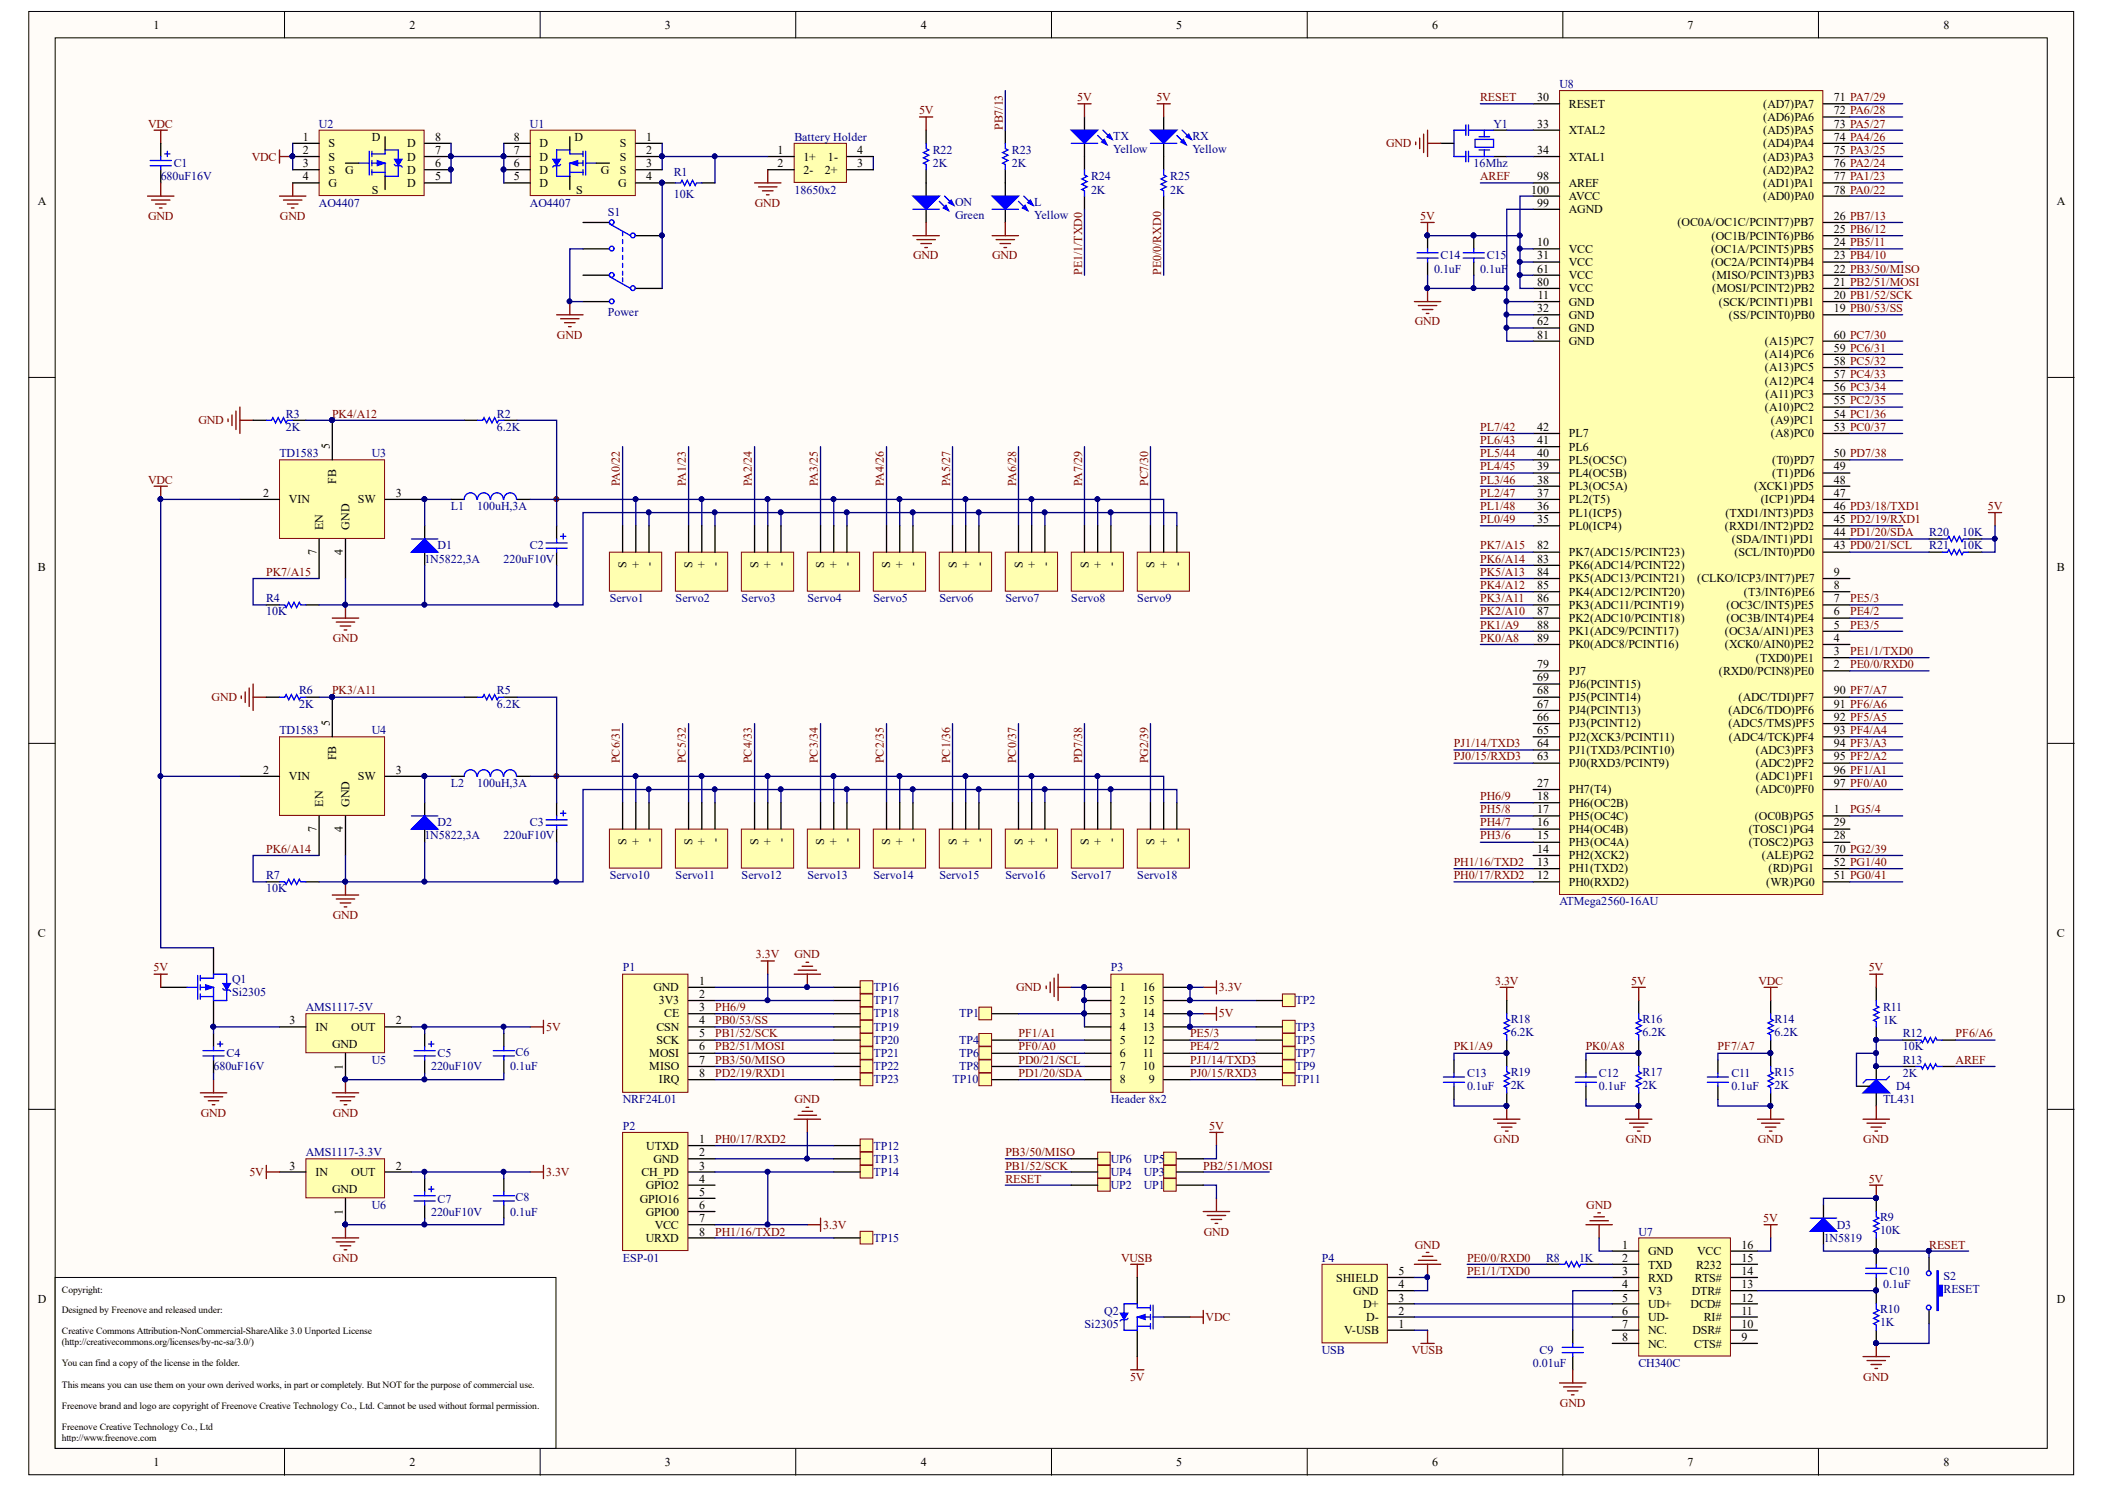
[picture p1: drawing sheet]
<svg xmlns="http://www.w3.org/2000/svg" width="297mm" height="210mm" viewBox="0 0 297 210" stroke-linecap="round" stroke-linejoin="round" font-family="sans-serif">
<defs><g id="words">
<g font-size="1.7">
<text x="21.7" y="4.1">1</text>
<text x="57.8" y="4.1">2</text>
<text x="93.8" y="4.1">3</text>
<text x="129.9" y="4.1">4</text>
<text x="166" y="4.1">5</text>
<text x="202.1" y="4.1">6</text>
<text x="238.1" y="4.1">7</text>
<text x="274.3" y="4.1">8</text>
<text x="216.9" y="14.3">30</text>
<text x="221.4" y="15.2">RESET</text>
<text x="248.8" y="17.1">(AD6)PA6</text>
<text x="248.8" y="15.2">(AD7)PA7</text>
<text x="258.8" y="16.1">72 PA6/28</text>
<text x="258.8" y="14.3">71 PA7/29</text>
<text x="42.7" y="23.6">3</text>
<text x="42.7" y="21.7">2</text>
<text x="42.7" y="19.9">1</text>
<text x="46.4" y="22.7">S</text>
<text x="46.4" y="20.8">S</text>
<text x="52.5" y="19.9">D</text>
<text x="57.4" y="22.7">D</text>
<text x="57.4" y="20.8">D</text>
<text x="61.4" y="23.6">6</text>
<text x="61.4" y="21.7">7</text>
<text x="61.4" y="19.9">8</text>
<text x="72.5" y="23.6">6</text>
<text x="72.5" y="21.7">7</text>
<text x="72.5" y="19.9">8</text>
<text x="76.1" y="22.7">D</text>
<text x="76.1" y="20.8">D</text>
<text x="81" y="19.9">D</text>
<text x="87.5" y="22.7">S</text>
<text x="87.5" y="20.8">S</text>
<text x="91.2" y="23.6">3</text>
<text x="91.2" y="21.7">2</text>
<text x="91.2" y="19.9">1</text>
<text x="109.7" y="21.7">1</text>
<text x="109.7" y="23.6">2</text>
<text x="113.4" y="22.7">1+</text>
<text x="116.8" y="22.7">1-</text>
<text x="121" y="21.7">4</text>
<text x="121" y="23.6">3</text>
<text x="216.9" y="21.7">34</text>
<text x="216.9" y="18">33</text>
<text x="221.4" y="22.7">XTAL1</text>
<text x="221.4" y="18.9">XTAL2</text>
<text x="248.8" y="22.7">(AD3)PA3</text>
<text x="248.8" y="20.8">(AD4)PA4</text>
<text x="248.8" y="18.9">(AD5)PA5</text>
<text x="258.8" y="23.6">76 PA2/24</text>
<text x="258.8" y="21.7">75 PA3/25</text>
<text x="258.8" y="19.9">74 PA4/26</text>
<text x="258.8" y="18">73 PA5/27</text>
<text x="5.3" y="28.9">A</text>
<text x="42.7" y="25.4">4</text>
<text x="46.4" y="24.5">S</text>
<text x="46.4" y="26.4">G</text>
<text x="48.7" y="24.5">G</text>
<text x="52.5" y="27.3">S</text>
<text x="57.4" y="26.4">D</text>
<text x="57.4" y="24.5">D</text>
<text x="61.4" y="25.4">5</text>
<text x="72.5" y="25.4">5</text>
<text x="76.1" y="26.4">D</text>
<text x="76.1" y="24.5">D</text>
<text x="81.3" y="27.3">S</text>
<text x="84.8" y="24.5">G</text>
<text x="87.2" y="26.4">G</text>
<text x="87.5" y="24.5">S</text>
<text x="91.2" y="25.4">4</text>
<text x="113.4" y="24.5">2-</text>
<text x="116.4" y="24.5">2+</text>
<text x="216.1" y="27.3">100</text>
<text x="216.9" y="25.4">98</text>
<text x="216.9" y="29.2">99</text>
<text x="221.4" y="28.2">AVCC</text>
<text x="221.4" y="26.4">AREF</text>
<text x="248.8" y="28.2">(AD0)PA0</text>
<text x="248.8" y="26.4">(AD1)PA1</text>
<text x="248.8" y="24.5">(AD2)PA2</text>
<text x="258.8" y="27.3">78 PA0/22</text>
<text x="258.8" y="25.4">77 PA1/23</text>
<text x="290.3" y="28.9">A</text>
<text x="216.9" y="34.7">10</text>
<text x="221.4" y="30.1">AGND</text>
<text x="221.4" y="35.7">VCC</text>
<text x="236.7" y="31.9">(OC0A/OC1C/PCINT7)PB7</text>
<text x="241.4" y="35.7">(OC1A/PCINT5)PB5</text>
<text x="241.5" y="33.8">(OC1B/PCINT6)PB6</text>
<text x="258.8" y="34.7">24 PB5/11</text>
<text x="258.8" y="32.9">25 PB6/12</text>
<text x="258.8" y="31">26 PB7/13</text>
<text x="216.9" y="38.5">61</text>
<text x="216.9" y="36.6">31</text>
<text x="216.9" y="40.3">80</text>
<text x="221.4" y="39.4">VCC</text>
<text x="221.4" y="37.5">VCC</text>
<text x="221.4" y="41.2">VCC</text>
<text x="241.4" y="37.5">(OC2A/PCINT4)PB4</text>
<text x="241.6" y="41.2">(MOSI/PCINT2)PB2</text>
<text x="241.6" y="39.4">(MISO/PCINT3)PB3</text>
<text x="258.8" y="40.3">21 PB2/51/MOSI</text>
<text x="258.8" y="38.5">22 PB3/50/MISO</text>
<text x="258.8" y="36.6">23 PB4/10</text>
<text x="216.9" y="44">32</text>
<text x="216.9" y="45.9">62</text>
<text x="216.9" y="47.8">81</text>
<text x="217" y="42.2">11</text>
<text x="221.4" y="43.1">GND</text>
<text x="221.4" y="45">GND</text>
<text x="221.4" y="46.8">GND</text>
<text x="242.5" y="43.1">(SCK/PCINT1)PB1</text>
<text x="244" y="45">(SS/PCINT0)PB0</text>
<text x="258.8" y="44">19 PB0/53/SS</text>
<text x="258.8" y="42.2">20 PB1/52/SCK</text>
<text x="258.8" y="47.8">60 PC7/30</text>
<text x="221.4" y="48.7">GND</text>
<text x="249.1" y="52.4">(A13)PC5</text>
<text x="249.1" y="50.5">(A14)PC6</text>
<text x="249.1" y="48.7">(A15)PC7</text>
<text x="258.8" y="53.3">57 PC4/33</text>
<text x="258.8" y="51.5">58 PC5/32</text>
<text x="258.8" y="49.6">59 PC6/31</text>
<text x="249.1" y="58">(A10)PC2</text>
<text x="249.1" y="54.3">(A12)PC4</text>
<text x="249.1" y="56.1">(A11)PC3</text>
<text x="249.9" y="59.8">(A9)PC1</text>
<text x="258.8" y="58.9">54 PC1/36</text>
<text x="258.8" y="57.1">55 PC2/35</text>
<text x="258.8" y="55.2">56 PC3/34</text>
<text x="46.5" y="63.4" transform="rotate(-90 46.5 63.4)">5</text>
<text x="216.9" y="64.5">40</text>
<text x="216.9" y="62.6">41</text>
<text x="216.9" y="60.8">42</text>
<text x="221.4" y="65.4">PL5(OC5C)</text>
<text x="221.4" y="63.6">PL6</text>
<text x="221.4" y="61.7">PL7</text>
<text x="249.9" y="61.7">(A8)PC0</text>
<text x="250.1" y="65.4">(T0)PD7</text>
<text x="258.8" y="60.8">53 PC0/37</text>
<text x="258.8" y="64.5">50 PD7/38</text>
<text x="37.1" y="70.1">2</text>
<text x="40.8" y="71">VIN</text>
<text x="47.5" y="68.2" transform="rotate(-90 47.5 68.2)">FB</text>
<text x="50.5" y="71">SW</text>
<text x="55.8" y="70.1">3</text>
<text x="216.9" y="71.9">36</text>
<text x="216.9" y="70.1">37</text>
<text x="216.9" y="68.2">38</text>
<text x="216.9" y="66.4">39</text>
<text x="221.4" y="71">PL2(T5)</text>
<text x="221.4" y="69.1">PL3(OC5A)</text>
<text x="221.4" y="67.3">PL4(OC5B)</text>
<text x="247.5" y="69.1">(XCK1)PD5</text>
<text x="248.5" y="71">(ICP1)PD4</text>
<text x="250.1" y="67.3">(T1)PD6</text>
<text x="258.8" y="71.9">46 PD3/18/TXD1</text>
<text x="258.8" y="70.1">47</text>
<text x="258.8" y="68.2">48</text>
<text x="258.8" y="66.4">49</text>
<text x="45.6" y="74.7" transform="rotate(-90 45.6 74.7)">EN</text>
<text x="49.3" y="74.7" transform="rotate(-90 49.3 74.7)">GND</text>
<text x="216.9" y="73.8">35</text>
<text x="216.9" y="77.5">82</text>
<text x="221.4" y="74.7">PL0(ICP4)</text>
<text x="221.4" y="72.9">PL1(ICP5)</text>
<text x="243.4" y="74.7">(RXD1/INT2)PD2</text>
<text x="243.5" y="72.9">(TXD1/INT3)PD3</text>
<text x="244.4" y="76.6">(SDA/INT1)PD1</text>
<text x="258.8" y="77.5">43 PD0/21/SCL</text>
<text x="258.8" y="75.7">44 PD1/20/SDA</text>
<text x="258.8" y="73.8">45 PD2/19/RXD1</text>
<text x="5.3" y="80.6">B</text>
<text x="44.7" y="78.4" transform="rotate(-90 44.7 78.4)">7</text>
<text x="48.4" y="78.4" transform="rotate(-90 48.4 78.4)">4</text>
<text x="88.4" y="80.1" transform="rotate(-90 88.4 80.1)">S</text>
<text x="90.3" y="80.1" transform="rotate(-90 90.3 80.1)">+</text>
<text x="92.1" y="79.8" transform="rotate(-90 92.1 79.8)">-</text>
<text x="97.7" y="80.1" transform="rotate(-90 97.7 80.1)">S</text>
<text x="99.6" y="80.1" transform="rotate(-90 99.6 80.1)">+</text>
<text x="101.4" y="79.8" transform="rotate(-90 101.4 79.8)">-</text>
<text x="107" y="80.1" transform="rotate(-90 107 80.1)">S</text>
<text x="108.9" y="80.1" transform="rotate(-90 108.9 80.1)">+</text>
<text x="110.7" y="79.8" transform="rotate(-90 110.7 79.8)">-</text>
<text x="116.3" y="80.1" transform="rotate(-90 116.3 80.1)">S</text>
<text x="118.2" y="80.1" transform="rotate(-90 118.2 80.1)">+</text>
<text x="120" y="79.8" transform="rotate(-90 120 79.8)">-</text>
<text x="125.6" y="80.1" transform="rotate(-90 125.6 80.1)">S</text>
<text x="127.5" y="80.1" transform="rotate(-90 127.5 80.1)">+</text>
<text x="129.4" y="79.8" transform="rotate(-90 129.4 79.8)">-</text>
<text x="135" y="80.1" transform="rotate(-90 135 80.1)">S</text>
<text x="136.9" y="80.1" transform="rotate(-90 136.9 80.1)">+</text>
<text x="138.7" y="79.8" transform="rotate(-90 138.7 79.8)">-</text>
<text x="144.3" y="80.1" transform="rotate(-90 144.3 80.1)">S</text>
<text x="146.2" y="80.1" transform="rotate(-90 146.2 80.1)">+</text>
<text x="148" y="79.8" transform="rotate(-90 148 79.8)">-</text>
<text x="153.6" y="80.1" transform="rotate(-90 153.6 80.1)">S</text>
<text x="155.5" y="80.1" transform="rotate(-90 155.5 80.1)">+</text>
<text x="157.4" y="79.8" transform="rotate(-90 157.4 79.8)">-</text>
<text x="162.9" y="80.1" transform="rotate(-90 162.9 80.1)">S</text>
<text x="164.8" y="80.1" transform="rotate(-90 164.8 80.1)">+</text>
<text x="166.7" y="79.8" transform="rotate(-90 166.7 79.8)">-</text>
<text x="216.9" y="79.4">83</text>
<text x="216.9" y="81.2">84</text>
<text x="216.9" y="83.1">85</text>
<text x="221.4" y="78.4">PK7(ADC15/PCINT23)</text>
<text x="221.4" y="80.3">PK6(ADC14/PCINT22)</text>
<text x="221.4" y="82.2">PK5(ADC13/PCINT21)</text>
<text x="239.5" y="82.2">(CLKO/ICP3/INT7)PE7</text>
<text x="244.7" y="78.4">(SCL/INT0)PD0</text>
<text x="258.8" y="83.1">8</text>
<text x="258.8" y="81.2">9</text>
<text x="290.3" y="80.6">B</text>
<text x="216.9" y="84.9">86</text>
<text x="216.9" y="86.8">87</text>
<text x="216.9" y="88.7">88</text>
<text x="221.4" y="84">PK4(ADC12/PCINT20)</text>
<text x="221.4" y="85.9">PK3(ADC11/PCINT19)</text>
<text x="221.4" y="87.7">PK2(ADC10/PCINT18)</text>
<text x="221.4" y="89.6">PK1(ADC9/PCINT17)</text>
<text x="243.4" y="89.6">(OC3A/AIN1)PE3</text>
<text x="243.6" y="87.7">(OC3B/INT4)PE4</text>
<text x="243.6" y="85.9">(OC3C/INT5)PE5</text>
<text x="246.1" y="84">(T3/INT6)PE6</text>
<text x="258.8" y="88.7">5</text>
<text x="258.8" y="86.8">6</text>
<text x="258.8" y="84.9">7</text>
<text x="216.9" y="90.5">89</text>
<text x="216.9" y="94.2">79</text>
<text x="221.4" y="91.5">PK0(ADC8/PCINT16)</text>
<text x="221.4" y="95.2">PJ7</text>
<text x="242.5" y="95.2">(RXD0/PCIN8)PE0</text>
<text x="243.4" y="91.5">(XCK0/AIN0)PE2</text>
<text x="247.8" y="93.3">(TXD0)PE1</text>
<text x="258.8" y="94.2">2</text>
<text x="258.8" y="92.4">3</text>
<text x="258.8" y="90.5">4</text>
<text x="216.9" y="96.1">69</text>
<text x="216.9" y="98">68</text>
<text x="216.9" y="99.8">67</text>
<text x="216.9" y="101.7">66</text>
<text x="221.4" y="97">PJ6(PCINT15)</text>
<text x="221.4" y="98.9">PJ5(PCINT14)</text>
<text x="221.4" y="100.8">PJ4(PCINT13)</text>
<text x="243.9" y="100.8">(ADC6/TDO)PF6</text>
<text x="245.3" y="98.9">(ADC/TDI)PF7</text>
<text x="258.8" y="101.7">92 PF5/A5</text>
<text x="258.8" y="99.8">91 PF6/A6</text>
<text x="258.8" y="98">90 PF7/A7</text>
<text x="46.5" y="102.4" transform="rotate(-90 46.5 102.4)">5</text>
<text x="47.5" y="107.3" transform="rotate(-90 47.5 107.3)">FB</text>
<text x="216.9" y="103.5">65</text>
<text x="216.9" y="105.4">64</text>
<text x="216.9" y="107.3">63</text>
<text x="221.4" y="102.6">PJ3(PCINT12)</text>
<text x="221.4" y="104.5">PJ2(XCK3/PCINT11)</text>
<text x="221.4" y="106.3">PJ1(TXD3/PCINT10)</text>
<text x="243.9" y="102.6">(ADC5/TMS)PF5</text>
<text x="244" y="104.5">(ADC4/TCK)PF4</text>
<text x="247.8" y="106.3">(ADC3)PF3</text>
<text x="258.8" y="107.3">95 PF2/A2</text>
<text x="258.8" y="105.4">94 PF3/A3</text>
<text x="258.8" y="103.5">93 PF4/A4</text>
<text x="37.1" y="109.1">2</text>
<text x="40.8" y="110.1">VIN</text>
<text x="45.6" y="113.8" transform="rotate(-90 45.6 113.8)">EN</text>
<text x="49.3" y="113.8" transform="rotate(-90 49.3 113.8)">GND</text>
<text x="50.5" y="110.1">SW</text>
<text x="55.8" y="109.1">3</text>
<text x="216.9" y="111">27</text>
<text x="216.9" y="112.8">18</text>
<text x="221.4" y="108.2">PJ0(RXD3/PCINT9)</text>
<text x="221.4" y="111.9">PH7(T4)</text>
<text x="221.4" y="113.8">PH6(OC2B)</text>
<text x="247.8" y="111.9">(ADC0)PF0</text>
<text x="247.8" y="110.1">(ADC1)PF1</text>
<text x="247.8" y="108.2">(ADC2)PF2</text>
<text x="258.8" y="111">97 PF0/A0</text>
<text x="258.8" y="109.1">96 PF1/A1</text>
<text x="44.7" y="117.4" transform="rotate(-90 44.7 117.4)">7</text>
<text x="48.4" y="117.4" transform="rotate(-90 48.4 117.4)">4</text>
<text x="88.4" y="119.2" transform="rotate(-90 88.4 119.2)">S</text>
<text x="90.3" y="119.2" transform="rotate(-90 90.3 119.2)">+</text>
<text x="92.1" y="118.8" transform="rotate(-90 92.1 118.8)">-</text>
<text x="97.7" y="119.2" transform="rotate(-90 97.7 119.2)">S</text>
<text x="99.6" y="119.2" transform="rotate(-90 99.6 119.2)">+</text>
<text x="101.4" y="118.8" transform="rotate(-90 101.4 118.8)">-</text>
<text x="107" y="119.2" transform="rotate(-90 107 119.2)">S</text>
<text x="108.9" y="119.2" transform="rotate(-90 108.9 119.2)">+</text>
<text x="110.7" y="118.8" transform="rotate(-90 110.7 118.8)">-</text>
<text x="116.3" y="119.2" transform="rotate(-90 116.3 119.2)">S</text>
<text x="118.2" y="119.2" transform="rotate(-90 118.2 119.2)">+</text>
<text x="120" y="118.8" transform="rotate(-90 120 118.8)">-</text>
<text x="125.6" y="119.2" transform="rotate(-90 125.6 119.2)">S</text>
<text x="127.5" y="119.2" transform="rotate(-90 127.5 119.2)">+</text>
<text x="129.4" y="118.8" transform="rotate(-90 129.4 118.8)">-</text>
<text x="135" y="119.2" transform="rotate(-90 135 119.2)">S</text>
<text x="136.9" y="119.2" transform="rotate(-90 136.9 119.2)">+</text>
<text x="138.7" y="118.8" transform="rotate(-90 138.7 118.8)">-</text>
<text x="144.3" y="119.2" transform="rotate(-90 144.3 119.2)">S</text>
<text x="146.2" y="119.2" transform="rotate(-90 146.2 119.2)">+</text>
<text x="148" y="118.8" transform="rotate(-90 148 118.8)">-</text>
<text x="153.6" y="119.2" transform="rotate(-90 153.6 119.2)">S</text>
<text x="155.5" y="119.2" transform="rotate(-90 155.5 119.2)">+</text>
<text x="157.4" y="118.8" transform="rotate(-90 157.4 118.8)">-</text>
<text x="162.9" y="119.2" transform="rotate(-90 162.9 119.2)">S</text>
<text x="164.8" y="119.2" transform="rotate(-90 164.8 119.2)">+</text>
<text x="166.7" y="118.8" transform="rotate(-90 166.7 118.8)">-</text>
<text x="216.9" y="114.7">17</text>
<text x="216.9" y="116.6">16</text>
<text x="216.9" y="118.4">15</text>
<text x="221.4" y="115.6">PH5(OC4C)</text>
<text x="221.4" y="117.5">PH4(OC4B)</text>
<text x="221.4" y="119.4">PH3(OC4A)</text>
<text x="246.8" y="119.4">(TOSC2)PG3</text>
<text x="246.8" y="117.5">(TOSC1)PG4</text>
<text x="247.6" y="115.6">(OC0B)PG5</text>
<text x="258.8" y="118.4">28</text>
<text x="258.8" y="116.6">29</text>
<text x="258.8" y="114.7">1</text>
<text x="216.9" y="120.3">14</text>
<text x="216.9" y="122.1">13</text>
<text x="216.9" y="124">12</text>
<text x="221.4" y="121.2">PH2(XCK2)</text>
<text x="221.4" y="123.1">PH1(TXD2)</text>
<text x="221.4" y="124.9">PH0(RXD2)</text>
<text x="248.6" y="121.2">(ALE)PG2</text>
<text x="249.2" y="124.9">(WR)PG0</text>
<text x="249.6" y="123.1">(RD)PG1</text>
<text x="258.8" y="124">51 PG0/41</text>
<text x="258.8" y="122.1">52 PG1/40</text>
<text x="258.8" y="120.3">70 PG2/39</text>
<text x="5.3" y="132.2">C</text>
<text x="290.3" y="132.2">C</text>
<text x="92.2" y="139.8">GND</text>
<text x="93" y="141.7">3V3</text>
<text x="93.7" y="143.5">CE</text>
<text x="98.6" y="138.9">1</text>
<text x="98.6" y="140.7">2</text>
<text x="98.6" y="142.6">3</text>
<text x="158" y="139.8">1</text>
<text x="158" y="141.7">2</text>
<text x="158" y="143.5">3</text>
<text x="161.2" y="143.5">14</text>
<text x="161.2" y="141.7">15</text>
<text x="161.2" y="139.8">16</text>
<text x="40.9" y="144.5">3</text>
<text x="44.5" y="145.4">IN</text>
<text x="46.9" y="147.8">GND</text>
<text x="49.6" y="145.4">OUT</text>
<text x="55.8" y="144.5">2</text>
<text x="91.6" y="149.1">MOSI</text>
<text x="92.6" y="145.4">CSN</text>
<text x="92.6" y="147.2">SCK</text>
<text x="98.6" y="144.5">4</text>
<text x="98.6" y="146.3">5</text>
<text x="98.6" y="148.2">6</text>
<text x="158" y="145.4">4</text>
<text x="158" y="147.2">5</text>
<text x="158" y="149.1">6</text>
<text x="161.2" y="149.1">11</text>
<text x="161.2" y="147.2">12</text>
<text x="161.2" y="145.4">13</text>
<text x="48.4" y="150.9" transform="rotate(-90 48.4 150.9)">1</text>
<text x="91.6" y="151">MISO</text>
<text x="93" y="152.8">IRQ</text>
<text x="98.6" y="150">7</text>
<text x="98.6" y="151.9">8</text>
<text x="158" y="151">7</text>
<text x="158" y="152.8">8</text>
<text x="161.2" y="151">10</text>
<text x="162.1" y="152.8">9</text>
<text x="98.6" y="161.3">1</text>
<text x="40.9" y="165">3</text>
<text x="44.5" y="165.9">IN</text>
<text x="49.6" y="165.9">OUT</text>
<text x="55.8" y="165">2</text>
<text x="90.5" y="165.9">CH_PD</text>
<text x="91.1" y="167.8">GPIO2</text>
<text x="91.2" y="162.2">UTXD</text>
<text x="92.2" y="164.1">GND</text>
<text x="98.6" y="163.1">2</text>
<text x="98.6" y="165">3</text>
<text x="98.6" y="166.9">4</text>
<text x="46.9" y="168.3">GND</text>
<text x="48.4" y="171.3" transform="rotate(-90 48.4 171.3)">1</text>
<text x="90.3" y="169.6">GPIO16</text>
<text x="91.1" y="171.5">GPIO0</text>
<text x="92.4" y="173.4">VCC</text>
<text x="98.6" y="168.7">5</text>
<text x="98.6" y="170.6">6</text>
<text x="98.6" y="172.4">7</text>
<text x="91.1" y="175.2">URXD</text>
<text x="98.6" y="174.3">8</text>
<text x="197.4" y="179.9">5</text>
<text x="228.9" y="176.2">1</text>
<text x="228.9" y="178">2</text>
<text x="228.9" y="179.9">3</text>
<text x="232.6" y="177.1">GND</text>
<text x="232.6" y="178.9">TXD</text>
<text x="239.3" y="178.9">R232</text>
<text x="239.5" y="177.1">VCC</text>
<text x="245.8" y="179.9">14</text>
<text x="245.8" y="178">15</text>
<text x="245.8" y="176.2">16</text>
<text x="5.3" y="183.8">D</text>
<text x="188.6" y="180.8">SHIELD</text>
<text x="190.9" y="182.7">GND</text>
<text x="192.4" y="184.5">D+</text>
<text x="197.4" y="185.5">2</text>
<text x="197.4" y="183.6">3</text>
<text x="197.4" y="181.7">4</text>
<text x="228.9" y="181.7">4</text>
<text x="228.9" y="183.6">5</text>
<text x="228.9" y="185.5">6</text>
<text x="232.6" y="180.8">RXD</text>
<text x="232.6" y="182.7">V3</text>
<text x="232.6" y="184.5">UD+</text>
<text x="238.6" y="184.5">DCD#</text>
<text x="238.7" y="182.7">DTR#</text>
<text x="239.2" y="180.8">RTS#</text>
<text x="245.8" y="185.5">11</text>
<text x="245.8" y="183.6">12</text>
<text x="245.8" y="181.7">13</text>
<text x="290.3" y="183.8">D</text>
<text x="189.7" y="188.2">V-USB</text>
<text x="192.8" y="186.4">D-</text>
<text x="197.4" y="187.3">1</text>
<text x="228.9" y="187.3">7</text>
<text x="228.9" y="189.2">8</text>
<text x="232.6" y="186.4">UD-</text>
<text x="232.6" y="188.2">NC.</text>
<text x="232.6" y="190.1">NC.</text>
<text x="238.8" y="188.2">DSR#</text>
<text x="239.1" y="190.1">CTS#</text>
<text x="240.4" y="186.4">RI#</text>
<text x="245.8" y="189.2">9</text>
<text x="245.8" y="187.3">10</text>
<text x="21.7" y="206.8">1</text>
<text x="57.8" y="206.8">2</text>
<text x="93.8" y="206.8">3</text>
<text x="129.9" y="206.8">4</text>
<text x="166" y="206.8">5</text>
<text x="202.1" y="206.8">6</text>
<text x="238.1" y="206.8">7</text>
<text x="274.3" y="206.8">8</text>
</g>
<g font-size="1.7" fill="#800000">
<text x="129.7" y="16.1">5V</text>
<text x="152" y="14.3">5V</text>
<text x="163.2" y="14.3">5V</text>
<text x="208.9" y="14.3">RESET</text>
<text x="20.9" y="18">VDC</text>
<text x="35.5" y="22.7">VDC</text>
<text x="141.5" y="18.3" transform="rotate(-90 141.5 18.3)">PB7/13</text>
<text x="195.6" y="20.8">GND</text>
<text x="106.5" y="29.2">GND</text>
<text x="208.9" y="25.4">AREF</text>
<text x="20.9" y="31">GND</text>
<text x="39.5" y="31">GND</text>
<text x="200.4" y="31">5V</text>
<text x="128.8" y="36.6">GND</text>
<text x="140" y="36.6">GND</text>
<text x="152.7" y="38.8" transform="rotate(-90 152.7 38.8)">PE1/1/TXD0</text>
<text x="163.9" y="38.8" transform="rotate(-90 163.9 38.8)">PE0/0/RXD0</text>
<text x="78.6" y="47.8">GND</text>
<text x="199.7" y="45.9">GND</text>
<text x="28" y="59.8">GND</text>
<text x="46.9" y="58.9">PK4/A12</text>
<text x="208.9" y="60.8">PL7/42</text>
<text x="208.9" y="62.6">PL6/43</text>
<text x="208.9" y="64.5">PL5/44</text>
<text x="20.9" y="68.2">VDC</text>
<text x="87.5" y="68.6" transform="rotate(-90 87.5 68.6)">PA0/22</text>
<text x="96.8" y="68.6" transform="rotate(-90 96.8 68.6)">PA1/23</text>
<text x="106.1" y="68.6" transform="rotate(-90 106.1 68.6)">PA2/24</text>
<text x="115.4" y="68.6" transform="rotate(-90 115.4 68.6)">PA3/25</text>
<text x="124.7" y="68.6" transform="rotate(-90 124.7 68.6)">PA4/26</text>
<text x="134.1" y="68.6" transform="rotate(-90 134.1 68.6)">PA5/27</text>
<text x="143.4" y="68.6" transform="rotate(-90 143.4 68.6)">PA6/28</text>
<text x="152.7" y="68.6" transform="rotate(-90 152.7 68.6)">PA7/29</text>
<text x="162" y="68.6" transform="rotate(-90 162 68.6)">PC7/30</text>
<text x="208.9" y="66.4">PL4/45</text>
<text x="208.9" y="68.2">PL3/46</text>
<text x="208.9" y="70.1">PL2/47</text>
<text x="208.9" y="71.9">PL1/48</text>
<text x="280.5" y="71.9">5V</text>
<text x="208.9" y="73.8">PL0/49</text>
<text x="208.9" y="77.5">PK7/A15</text>
<text x="37.6" y="81.2">PK7/A15</text>
<text x="208.9" y="83.1">PK4/A12</text>
<text x="208.9" y="81.2">PK5/A13</text>
<text x="208.9" y="79.4">PK6/A14</text>
<text x="208.9" y="88.7">PK1/A9</text>
<text x="208.9" y="86.8">PK2/A10</text>
<text x="208.9" y="84.9">PK3/A11</text>
<text x="261.1" y="86.8">PE4/2</text>
<text x="261.1" y="84.9">PE5/3</text>
<text x="261.1" y="88.7">PE3/5</text>
<text x="47" y="90.5">GND</text>
<text x="208.9" y="90.5">PK0/A8</text>
<text x="261.1" y="92.4">PE1/1/TXD0</text>
<text x="261.1" y="94.2">PE0/0/RXD0</text>
<text x="29.9" y="98.9">GND</text>
<text x="46.9" y="98">PK3/A11</text>
<text x="87.5" y="107.7" transform="rotate(-90 87.5 107.7)">PC6/31</text>
<text x="96.8" y="107.7" transform="rotate(-90 96.8 107.7)">PC5/32</text>
<text x="106.1" y="107.7" transform="rotate(-90 106.1 107.7)">PC4/33</text>
<text x="115.4" y="107.7" transform="rotate(-90 115.4 107.7)">PC3/34</text>
<text x="124.7" y="107.7" transform="rotate(-90 124.7 107.7)">PC2/35</text>
<text x="134.1" y="107.7" transform="rotate(-90 134.1 107.7)">PC1/36</text>
<text x="143.4" y="107.7" transform="rotate(-90 143.4 107.7)">PC0/37</text>
<text x="152.7" y="107.7" transform="rotate(-90 152.7 107.7)">PD7/38</text>
<text x="162" y="107.7" transform="rotate(-90 162 107.7)">PG2/39</text>
<text x="205.2" y="105.4">PJ1/14/TXD3</text>
<text x="205.2" y="107.3">PJ0/15/RXD3</text>
<text x="208.9" y="112.8">PH6/9</text>
<text x="208.9" y="118.4">PH3/6</text>
<text x="208.9" y="116.6">PH4/7</text>
<text x="208.9" y="114.7">PH5/8</text>
<text x="261.1" y="114.7">PG5/4</text>
<text x="37.6" y="120.3">PK6/A14</text>
<text x="205.2" y="122.1">PH1/16/TXD2</text>
<text x="205.2" y="124">PH0/17/RXD2</text>
<text x="47" y="129.6">GND</text>
<text x="21.7" y="137">5V</text>
<text x="106.7" y="135.2">3.3V</text>
<text x="112.1" y="135.2">GND</text>
<text x="263.7" y="137">5V</text>
<text x="100.9" y="142.6">PH6/9</text>
<text x="143.4" y="139.8">GND</text>
<text x="172" y="143.5">5V</text>
<text x="172" y="139.8">3.3V</text>
<text x="211" y="138.9">3.3V</text>
<text x="230.2" y="138.9">5V</text>
<text x="248.1" y="138.9">VDC</text>
<text x="77.1" y="145.4">5V</text>
<text x="100.9" y="148.2">PB2/51/MOSI</text>
<text x="100.9" y="146.3">PB1/52/SCK</text>
<text x="100.9" y="144.5">PB0/53/SS</text>
<text x="143.7" y="148.2">PF0/A0</text>
<text x="143.7" y="146.3">PF1/A1</text>
<text x="167.9" y="148.2">PE4/2</text>
<text x="167.9" y="146.3">PE5/3</text>
<text x="205.2" y="148.2">PK1/A9</text>
<text x="223.8" y="148.2">PK0/A8</text>
<text x="242.4" y="148.2">PF7/A7</text>
<text x="276" y="146.3">PF6/A6</text>
<text x="100.9" y="150">PB3/50/MISO</text>
<text x="100.9" y="151.9">PD2/19/RXD1</text>
<text x="112.1" y="155.6">GND</text>
<text x="143.7" y="151.9">PD1/20/SDA</text>
<text x="143.7" y="150">PD0/21/SCL</text>
<text x="167.9" y="150">PJ1/14/TXD3</text>
<text x="167.9" y="151.9">PJ0/15/RXD3</text>
<text x="276" y="150">AREF</text>
<text x="28.3" y="157.6">GND</text>
<text x="47" y="157.6">GND</text>
<text x="100.9" y="161.3">PH0/17/RXD2</text>
<text x="170.6" y="159.4">5V</text>
<text x="210.8" y="161.3">GND</text>
<text x="229.4" y="161.3">GND</text>
<text x="248" y="161.3">GND</text>
<text x="262.9" y="161.3">GND</text>
<text x="35.2" y="165.9">5V</text>
<text x="77.1" y="165.9">3.3V</text>
<text x="141.9" y="166.9">RESET</text>
<text x="141.9" y="163.1">PB3/50/MISO</text>
<text x="141.9" y="165">PB1/52/SCK</text>
<text x="169.8" y="165">PB2/51/MOSI</text>
<text x="263.7" y="166.9">5V</text>
<text x="116.2" y="173.4">3.3V</text>
<text x="223.8" y="170.6">GND</text>
<text x="248.8" y="172.4">5V</text>
<text x="47" y="178">GND</text>
<text x="100.9" y="174.3">PH1/16/TXD2</text>
<text x="158.2" y="178">VUSB</text>
<text x="169.9" y="174.3">GND</text>
<text x="199.7" y="176.2">GND</text>
<text x="207" y="179.9">PE1/1/TXD0</text>
<text x="207" y="178">PE0/0/RXD0</text>
<text x="272.2" y="176.2">RESET</text>
<text x="170.1" y="186.4">VDC</text>
<text x="199.2" y="191">VUSB</text>
<text x="159.5" y="194.8">5V</text>
<text x="262.9" y="194.8">GND</text>
<text x="220.1" y="198.5">GND</text>
</g>
<g font-size="1.7" fill="#000080">
<text x="220" y="12.4">U8</text>
<text x="24.5" y="23.6">C1</text>
<text x="45" y="18">U2</text>
<text x="74.8" y="18">U1</text>
<text x="112.1" y="19.9">Battery Holder</text>
<text x="131.6" y="23.6">2K</text>
<text x="131.6" y="21.7">R22</text>
<text x="142.8" y="23.6">2K</text>
<text x="142.8" y="21.7">R23</text>
<text x="157.1" y="19.7">TX</text>
<text x="157.1" y="21.6">Yellow</text>
<text x="168.3" y="19.7">RX</text>
<text x="168.3" y="21.6">Yellow</text>
<text x="207.9" y="23.6">16Mhz</text>
<text x="210.7" y="18">Y1</text>
<text x="22.7" y="25.4">680uF16V</text>
<text x="45" y="29.2">AO4407</text>
<text x="74.8" y="29.2">AO4407</text>
<text x="95.1" y="27.9">10K</text>
<text x="95.1" y="24.8">R1</text>
<text x="112.1" y="27.3">18650x2</text>
<text x="134.8" y="29">ON</text>
<text x="145.9" y="29">L</text>
<text x="154" y="27.3">2K</text>
<text x="154" y="25.4">R24</text>
<text x="165.1" y="27.3">2K</text>
<text x="165.1" y="25.4">R25</text>
<text x="85.8" y="30.4">S1</text>
<text x="134.8" y="30.8">Green</text>
<text x="145.9" y="30.8">Yellow</text>
<text x="202.4" y="38.5">0.1uF</text>
<text x="203.3" y="36.6">C14</text>
<text x="208.9" y="38.5">0.1uF</text>
<text x="209.8" y="36.6">C15</text>
<text x="85.8" y="44.6">Power</text>
<text x="40.4" y="58.9">R3</text>
<text x="70.1" y="58.9">R2</text>
<text x="39.4" y="64.5">TD1583</text>
<text x="40.4" y="60.8">2K</text>
<text x="52.5" y="64.5">U3</text>
<text x="70.1" y="60.8">6.2K</text>
<text x="63.6" y="71.9">L1</text>
<text x="67.3" y="71.9">100uH,3A</text>
<text x="61.8" y="77.5">D1</text>
<text x="74.8" y="77.5">C2</text>
<text x="272.2" y="75.7">R20</text>
<text x="272.2" y="77.5">R21</text>
<text x="276.9" y="75.7">10K</text>
<text x="276.9" y="77.5">10K</text>
<text x="59.9" y="79.4">1N5822,3A</text>
<text x="71.1" y="79.4">220uF10V</text>
<text x="37.6" y="86.8">10K</text>
<text x="37.6" y="84.9">R4</text>
<text x="86" y="84.9">Servo1</text>
<text x="95.3" y="84.9">Servo2</text>
<text x="104.6" y="84.9">Servo3</text>
<text x="114" y="84.9">Servo4</text>
<text x="123.3" y="84.9">Servo5</text>
<text x="132.6" y="84.9">Servo6</text>
<text x="141.9" y="84.9">Servo7</text>
<text x="151.2" y="84.9">Servo8</text>
<text x="160.5" y="84.9">Servo9</text>
<text x="42.2" y="99.8">2K</text>
<text x="42.2" y="98">R6</text>
<text x="70.1" y="99.8">6.2K</text>
<text x="70.1" y="98">R5</text>
<text x="39.4" y="103.5">TD1583</text>
<text x="52.5" y="103.5">U4</text>
<text x="63.6" y="111">L2</text>
<text x="67.3" y="111">100uH,3A</text>
<text x="59.9" y="118.4">1N5822,3A</text>
<text x="61.8" y="116.6">D2</text>
<text x="71.1" y="118.4">220uF10V</text>
<text x="74.8" y="116.6">C3</text>
<text x="37.6" y="125.9">10K</text>
<text x="37.6" y="124">R7</text>
<text x="86" y="124">Servo10</text>
<text x="95.3" y="124">Servo11</text>
<text x="104.6" y="124">Servo12</text>
<text x="114" y="124">Servo13</text>
<text x="123.3" y="124">Servo14</text>
<text x="132.6" y="124">Servo15</text>
<text x="141.9" y="124">Servo16</text>
<text x="151.2" y="124">Servo17</text>
<text x="160.5" y="124">Servo18</text>
<text x="220" y="127.7">ATMega2560-16AU</text>
<text x="87.9" y="137">P1</text>
<text x="156.8" y="137">P3</text>
<text x="32.7" y="138.7">Q1</text>
<text x="32.7" y="140.6">Si2305</text>
<text x="43.1" y="142.6">AMS1117-5V</text>
<text x="123.3" y="139.8">TP16</text>
<text x="123.3" y="141.7">TP17</text>
<text x="123.3" y="143.5">TP18</text>
<text x="135.4" y="143.5">TP1</text>
<text x="182.8" y="141.7">TP2</text>
<text x="265.7" y="142.6">R11</text>
<text x="32" y="149.1">C4</text>
<text x="61.8" y="149.1">C5</text>
<text x="72.8" y="148.9">C6</text>
<text x="123.3" y="145.4">TP19</text>
<text x="123.3" y="147.2">TP20</text>
<text x="123.3" y="149.1">TP21</text>
<text x="135.4" y="147.2">TP4</text>
<text x="135.4" y="149.1">TP6</text>
<text x="182.8" y="145.4">TP3</text>
<text x="182.8" y="147.2">TP5</text>
<text x="182.8" y="149.1">TP7</text>
<text x="213.2" y="146.1">6.2K</text>
<text x="213.2" y="144.3">R18</text>
<text x="231.8" y="146.1">6.2K</text>
<text x="231.8" y="144.3">R16</text>
<text x="250.4" y="146.1">6.2K</text>
<text x="250.4" y="144.3">R14</text>
<text x="265.7" y="144.5">1K</text>
<text x="268.5" y="148.2">10K</text>
<text x="268.5" y="146.3">R12</text>
<text x="30.1" y="151">680uF16V</text>
<text x="52.5" y="150">U5</text>
<text x="60.8" y="151">220uF10V</text>
<text x="72" y="151">0.1uF</text>
<text x="87.9" y="155.6">NRF24L01</text>
<text x="123.3" y="151">TP22</text>
<text x="123.3" y="152.8">TP23</text>
<text x="134.4" y="152.8">TP10</text>
<text x="135.4" y="151">TP8</text>
<text x="156.8" y="155.6">Header 8x2</text>
<text x="182.8" y="151">TP9</text>
<text x="182.8" y="152.8">TP11</text>
<text x="207" y="153.8">0.1uF</text>
<text x="207" y="151.9">C13</text>
<text x="213.2" y="153.6">2K</text>
<text x="213.2" y="151.7">R19</text>
<text x="225.6" y="153.8">0.1uF</text>
<text x="225.6" y="151.9">C12</text>
<text x="231.8" y="153.6">2K</text>
<text x="231.8" y="151.7">R17</text>
<text x="244.3" y="153.8">0.1uF</text>
<text x="244.3" y="151.9">C11</text>
<text x="250.4" y="153.6">2K</text>
<text x="250.4" y="151.7">R15</text>
<text x="265.7" y="155.6">TL431</text>
<text x="267.6" y="153.8">D4</text>
<text x="268.5" y="151.9">2K</text>
<text x="268.5" y="150">R13</text>
<text x="87.9" y="159.4">P2</text>
<text x="43.1" y="163.1">AMS1117-3.3V</text>
<text x="123.3" y="162.2">TP12</text>
<text x="123.3" y="164.1">TP13</text>
<text x="123.3" y="165.9">TP14</text>
<text x="156.8" y="167.8">UP2</text>
<text x="156.8" y="165.9">UP4</text>
<text x="156.8" y="164.1">UP6</text>
<text x="161.4" y="167.8">UP1</text>
<text x="161.4" y="165.9">UP3</text>
<text x="161.4" y="164.1">UP5</text>
<text x="52.5" y="170.6">U6</text>
<text x="60.8" y="171.5">220uF10V</text>
<text x="61.8" y="169.6">C7</text>
<text x="72" y="171.5">0.1uF</text>
<text x="72.8" y="169.4">C8</text>
<text x="259.2" y="173.4">D3</text>
<text x="265.3" y="172.2">R9</text>
<text x="87.9" y="178">ESP-01</text>
<text x="123.3" y="175.2">TP15</text>
<text x="186.5" y="178">P4</text>
<text x="218.2" y="178">R8</text>
<text x="222.8" y="178">1K</text>
<text x="231.2" y="174.3">U7</text>
<text x="257.3" y="175.2">1N5819</text>
<text x="265.3" y="174">10K</text>
<text x="266.7" y="179.9">C10</text>
<text x="155.8" y="185.5">Q2</text>
<text x="265.3" y="185.2">R10</text>
<text x="265.7" y="181.7">0.1uF</text>
<text x="274.3" y="180.6">S2</text>
<text x="274.3" y="182.4">RESET</text>
<text x="153" y="187.3">Si2305</text>
<text x="186.5" y="191">USB</text>
<text x="217.2" y="191">C9</text>
<text x="265.3" y="187.1">1K</text>
<text x="216.3" y="192.9">0.01uF</text>
<text x="231.2" y="192.9">CH340C</text>
</g>
<g font-size="1.4">
<text x="8.7" y="182.3">Copyright:</text>
<text x="8.7" y="185.3">Designed by Freenove and released under:</text>
<text x="8.7" y="188.2">Creative Commons Attribution-NonCommercial-ShareAlike 3.0 Unported License</text>
<text x="8.7" y="189.8">(http://creativecommons.org/licenses/by-nc-sa/3.0/)</text>
<text x="8.7" y="192.7">You can find a copy ofthe license in the folder.</text>
<text x="8.7" y="195.8">This means you can use them on your own derived works, in part or completely. But NOT for the purpose ofcommercial use.</text>
<text x="8.7" y="198.7">Freenove brand and logo are copyright ofFreenove Creative Technology Co., Ltd. Cannot be used without formal permission.</text>
<text x="8.7" y="201.7">Freenove Creative Technology Co., Ltd</text>
<text x="8.7" y="203.2">http://www.freenove.com</text>
</g>
</g></defs>
<g fill="#fffcf8" stroke="#000" stroke-width=".14">
<path d="M4.1 1.6h288.5v206.4h-288.5z"/>
<path d="M7.8 5.3h281.1v199h-281.1z"/>
</g>
<g fill="none" stroke="#000" stroke-width=".14">
<path d="M40.1 1.6v3.7M76.2 1.6v3.7M112.3 1.6v3.7M148.4 1.6v3.7M184.5 1.6v3.7M220.5 1.6v3.7M256.6 1.6v3.7M4.1 53.2h3.7M289 53.2h3.7M4.1 104.9h3.7M289 104.9h3.7M4.1 156.5h3.7"/>
<path d="M289 156.5h3.7M40.1 204.4v3.7M76.2 204.4v3.7M112.3 204.4v3.7M148.4 204.4v3.7M184.5 204.4v3.7M220.5 204.4v3.7M256.6 204.4v3.7"/>
</g>
<g fill="#000080" stroke="#000080" stroke-width=".14">
<circle cx="78.5" cy="109.5" r=".34"/>
<circle cx="78.5" cy="70.4" r=".34"/>
</g>
<path d="M39.4 64.9h14.9v11.1h-14.9z" fill="#ffffb0" stroke="#800000" stroke-width=".14"/>
<path d="M46.9 59.3v5.6M33.9 70.4h5.5M45 76v5.6M48.8 76v5.6M54.3 70.4h5.6M59.9 74.2v1.8M59.9 77.9v1.9" fill="none" stroke="#000" stroke-width=".19"/>
<g fill="#000080" stroke="#000080" stroke-width=".14">
<circle cx="59.9" cy="70.4" r=".34"/>
<circle cx="46.9" cy="59.2" r=".34"/>
<circle cx="48.7" cy="85.3" r=".34"/>
</g>
<path d="M32.2 59.1v.4M32.7 58.5v1.5M33.3 58v2.6M33.9 57.4v3.7M33.9 59.3h1.8M46.9 87.2h3.7M47.4 87.7h2.7M48 88.3h1.5M48.6 88.9h.3M48.8 85.3v1.9" fill="none" stroke="#800000" stroke-width=".19"/>
<path d="M58.1 77.9l1.8-1.9 1.9 1.9z" fill="#00f"/>
<g fill="none" stroke="#00f" stroke-width=".19">
<path d="M37.6 59.3h.7l.2-.4 .4 .8 .4-.8 .3 .8 .4-.8 .4 .8 .2-.4h.7M67.4 59.3h.7l.2-.4 .4 .8 .3-.8 .4 .8 .4-.8 .4 .8 .2-.4h.7M58.1 77.9l1.8-1.9 1.9 1.9zM58.1 76h3.7M67.3 70.4a.88 .88 0 0 0-.9-.9 .88 .88 0 0 0-.9 .9M69.2 70.4a.89 .89 0 0 0-.9-.9 .89 .89 0 0 0-.9 .9M71 70.4a.89 .89 0 0 0-.9-.9 .89 .89 0 0 0-.9 .9M72.9 70.4a.89 .89 0 0 0-.9-.9 .89 .89 0 0 0-.9 .9M77.1 76.6h2.9M77.1 77.3h2.9M78.5 76v.6M78.5 77.3v.6"/>
<path d="M79.1 75.7h.7M79.5 75.3v.7"/>
</g>
<path d="M35.7 59.3h1.9M41.3 59.3h1.9M65.5 59.3h1.9M71.1 59.3h1.9M63.6 70.4h1.9M73 70.4h1.8M78.5 74.2v1.8M78.5 77.9v1.9" fill="none" stroke="#000" stroke-width=".19"/>
<path d="M39.4 103.9h14.9v11.1h-14.9z" fill="#ffffb0" stroke="#800000" stroke-width=".14"/>
<path d="M46.9 98.4v5.5M33.9 109.5h5.5M45 115.1v5.6M48.8 115.1v5.6M54.3 109.5h5.6M59.9 113.2v1.9M59.9 117v1.8" fill="none" stroke="#000" stroke-width=".19"/>
<g fill="#000080" stroke="#000080" stroke-width=".14">
<circle cx="59.9" cy="109.5" r=".34"/>
<circle cx="46.9" cy="98.3" r=".34"/>
<circle cx="48.7" cy="124.4" r=".34"/>
</g>
<path d="M34 98.2v.3M34.6 97.6v1.5M35.2 97.1v2.6M35.7 96.5v3.7M35.7 98.4h1.9M46.9 126.3h3.7M47.4 126.8h2.7M48 127.4h1.5M48.6 127.9h.3M48.8 124.4v1.9" fill="none" stroke="#800000" stroke-width=".19"/>
<path d="M58.1 117l1.8-1.9 1.9 1.9z" fill="#00f"/>
<g fill="none" stroke="#00f" stroke-width=".19">
<path d="M39.4 98.4h.8l.2-.4 .3 .7 .4-.7 .4 .7 .4-.7 .3 .7 .2-.3h.8M67.4 98.4h.7l.2-.4 .4 .7 .3-.7 .4 .7 .4-.7 .4 .7 .2-.3h.7M58.1 117l1.8-1.9 1.9 1.9zM58.1 115.1h3.7M67.3 109.5a.88 .88 0 0 0-.9-.9 .88 .88 0 0 0-.9 .9M69.2 109.5a.89 .89 0 0 0-.9-.9 .89 .89 0 0 0-.9 .9M71 109.5a.89 .89 0 0 0-.9-.9 .89 .89 0 0 0-.9 .9M72.9 109.5a.89 .89 0 0 0-.9-.9 .89 .89 0 0 0-.9 .9M77.1 115.7h2.9M77.1 116.4h2.9M78.5 115.1v.6M78.5 116.4v.6"/>
<path d="M79.1 114.7h.7M79.5 114.4v.7"/>
</g>
<path d="M37.6 98.4h1.8M43.2 98.4h1.8M65.5 98.4h1.9M71.1 98.4h1.9M63.6 109.5h1.9M73 109.5h1.8M78.5 113.2v1.9M78.5 117v1.8" fill="none" stroke="#000" stroke-width=".19"/>
<path d="M43.2 143h11.1v5.5h-11.1z" fill="#ffffb0" stroke="#800000" stroke-width=".14"/>
<path d="M39.4 144.9h3.8M48.8 148.6v3.7M54.3 144.9h3.8" fill="none" stroke="#000" stroke-width=".19"/>
<circle cx="48.7" cy="152.3" r=".34" fill="#000080" stroke="#000080" stroke-width=".14"/>
<path d="M43.2 163.5h11.1v5.5h-11.1z" fill="#ffffb0" stroke="#800000" stroke-width=".14"/>
<path d="M59.9 145.8v1.8M59.9 149.5v1.9M39.4 165.3h3.8M48.8 169v3.8M54.3 165.3h3.8M71.1 166.3v1.8M71.1 170v1.8" fill="none" stroke="#000" stroke-width=".19"/>
<g fill="#000080" stroke="#000080" stroke-width=".14">
<circle cx="48.7" cy="172.7" r=".34"/>
<circle cx="48.7" cy="152.3" r=".34"/>
</g>
<g fill="none" stroke="#800000" stroke-width=".19">
<path d="M169.8 139.3h1.9M171.7 138.3v1.9M46.9 154.2h3.7M47.4 154.7h2.7M48 155.3h1.5M48.6 155.8h.3M48.8 152.3v1.9M74.8 144.9h1.9M76.7 143.9v1.9M169.8 143h1.9M171.7 142.1v1.8M46.9 174.6h3.7"/>
<path d="M47.4 175.2h2.7M48 175.7h1.5M48.6 176.3h.3M48.8 172.8v1.8M74.8 165.3h1.9M76.7 164.4v1.9"/>
</g>
<path d="M58.4 148.2h3M58.4 149h3M59.9 147.6v.6M59.9 149v.5M60.5 147.3h.7M60.9 146.9v.7M69.6 168.7h3M69.6 169.4h3M71.1 168.1v.6M71.1 169.4v.6" fill="none" stroke="#00f" stroke-width=".19"/>
<g fill="#800000" stroke="#800000" stroke-width=".14">
<circle cx="78.5" cy="70.4" r=".34"/>
<circle cx="78.5" cy="109.5" r=".34"/>
</g>
<path d="M87.9 137.4h9.2v16.7h-9.2z" fill="#ffffb0" stroke="#800000" stroke-width=".14"/>
<g fill="none" stroke="#000" stroke-width=".19">
<path d="M82.3 31.4h3.7M82.3 35.1h3.7M82.3 38.8h3.7M89.7 33.2h3.7M82.3 42.5h3.7M89.7 40.7h3.7M97.2 139.3h3.7M97.2 141.1h3.7M97.2 143h3.7M97.2 144.9h3.7M97.2 146.7h3.7M97.2 148.6h3.7"/>
<path d="M97.2 150.4h3.7M97.2 152.3h3.7M218.2 178.3h1.9M223.8 178.3h1.9M221.9 187.6v1.9M221.9 191.4v1.8M264.8 182.1v1.8M264.8 187.6v1.9"/>
</g>
<g fill="#000080" stroke="#000080" stroke-width=".14">
<circle cx="93.4" cy="33.2" r=".33"/>
<circle cx="201.4" cy="180.2" r=".33"/>
<circle cx="264.7" cy="189.5" r=".34"/>
<circle cx="264.7" cy="182" r=".34"/>
</g>
<g fill="none" stroke="#00f" stroke-width=".19">
<path d="M86 31.6l3 1.6M86 39l3 1.7M87.9 32.7v.5M87.9 33.8v.6M87.9 34.9v.6M87.9 36v.6M87.9 37.2v.5M87.9 38.3v.5M87.9 39.2v.6M220.1 178.3h.7l.2-.3 .4 .7 .3-.7 .4 .7 .4-.7 .4 .7 .1-.4h.8M220.4 190.1h3M220.4 190.8h3"/>
<path d="M221.9 189.5v.6M221.9 190.8v.6M264.8 183.9v.8l.3 .2-.7 .3 .7 .4-.7 .4 .7 .3-.7 .4 .4 .2v.7"/>
<circle cx="86.3" cy="31.3" r=".33"/>
<circle cx="86.3" cy="35.1" r=".33"/>
<circle cx="86.3" cy="38.8" r=".33"/>
<circle cx="89.3" cy="33.2" r=".34"/>
<circle cx="86.3" cy="42.5" r=".33"/>
<circle cx="89.3" cy="40.6" r=".34"/>
</g>
<g fill="none" stroke="#800000" stroke-width=".19">
<path d="M106.5 25.8h3.7M107 26.4h2.6M107.6 26.9h1.5M108.2 27.5h.3M108.3 23.9v1.9M199.6 178.3h3.7M200.1 177.8h2.7M200.7 177.2h1.5M201.3 176.7h.3M201.4 178.3v1.9M223.8 172.8h3.7M224.4 172.2h2.6"/>
<path d="M224.9 171.6h1.5M225.5 171.1h.3M225.7 172.8v1.8M200.5 189.5h1.9M201.4 187.6v1.9M220.1 195.1h3.7M220.6 195.6h2.6M221.2 196.2h1.5M221.7 196.8h.4M221.9 193.2v1.9"/>
</g>
<path d="M220.1 12.8h37.1v113.4h-37.1z" fill="#ffffb0" stroke="#800000" stroke-width=".14"/>
<g fill="none" stroke="#000" stroke-width=".19">
<path d="M210.8 18.4h1.8M216.3 18.4h3.8M216.3 14.6h3.8M257.3 18.4h3.7M257.3 14.6h3.7M257.3 16.5h3.7M201.4 33.2v1.9M201.4 37v1.8M203.3 20.2h1.9M208 33.2v1.9M208 37v1.8M210.8 22.1h1.8"/>
<path d="M216.3 22.1h3.8M216.3 38.8h3.8M216.3 27.7h3.8M216.3 25.8h3.8M216.3 29.5h3.8M216.3 35.1h3.8M216.3 37h3.8M257.3 22.1h3.7M257.3 38.8h3.7M257.3 27.7h3.7M257.3 25.8h3.7M257.3 35.1h3.7"/>
<path d="M257.3 37h3.7M257.3 23.9h3.7M257.3 20.2h3.7M257.3 33.2h3.7M257.3 31.4h3.7M216.3 42.5h3.8M216.3 40.7h3.8M216.3 44.4h3.8M216.3 46.3h3.8M216.3 48.1h3.8M257.3 42.5h3.7M257.3 40.7h3.7"/>
<path d="M257.3 44.4h3.7M257.3 48.1h3.7M257.3 59.3h3.7M257.3 57.4h3.7M257.3 55.6h3.7M257.3 53.7h3.7M257.3 51.8h3.7M257.3 50h3.7M216.3 74.2h3.8M216.3 72.3h3.8M216.3 70.4h3.8M216.3 68.6h3.8"/>
<path d="M216.3 66.7h3.8M216.3 64.9h3.8M216.3 63h3.8M216.3 61.1h3.8M216.3 77.9h3.8M216.3 79.8h3.8M257.3 74.2h3.7M257.3 72.3h3.7M257.3 70.4h3.7M257.3 68.6h3.7M257.3 66.7h3.7M257.3 64.9h3.7"/>
<path d="M257.3 61.1h3.7M257.3 77.9h3.7M257.3 76h3.7M216.3 81.6h3.8M216.3 83.5h3.8M216.3 85.3h3.8M216.3 87.2h3.8M216.3 89.1h3.8M216.3 90.9h3.8M216.3 94.6h3.8M216.3 96.5h3.8M216.3 98.4h3.8"/>
<path d="M257.3 81.6h3.7M257.3 83.5h3.7M257.3 85.3h3.7M257.3 87.2h3.7M257.3 89.1h3.7M257.3 90.9h3.7M257.3 94.6h3.7M257.3 98.4h3.7M257.3 92.8h3.7M216.3 100.2h3.8M216.3 102.1h3.8M216.3 103.9h3.8"/>
<path d="M216.3 105.8h3.8M216.3 107.7h3.8M216.3 111.4h3.8M216.3 113.2h3.8M216.3 115.1h3.8M216.3 117h3.8M216.3 118.8h3.8M257.3 100.2h3.7M257.3 102.1h3.7M257.3 103.9h3.7M257.3 105.8h3.7M257.3 107.7h3.7"/>
<path d="M257.3 111.4h3.7M257.3 115.1h3.7M257.3 117h3.7M257.3 118.8h3.7M257.3 109.5h3.7M216.3 120.7h3.8M216.3 122.5h3.8M216.3 124.4h3.8M257.3 120.7h3.7M257.3 122.5h3.7M257.3 124.4h3.7M264.8 169v1.9"/>
<path d="M264.8 174.6v3.7M272.2 177.4v1.9M264.8 180.2v1.9M272.2 184.9v1.8"/>
</g>
<g fill="none" stroke="#00f" stroke-width=".19">
<path d="M206.8 17.6v1.5M206.8 18.4h-1.6v3.7h1.6M207.2 17.6v1.5M207.2 18.4h3.6M208.2 19.7h2.6v1.1h-2.6zM208.7 19.3h1.5M209.5 18.4v.9M200 35.7h2.9M200 36.4h2.9M201.4 35.1v.6M201.4 36.4v.6M206.5 35.7h3"/>
<path d="M206.5 36.4h3M206.8 21.3v1.5M207.2 21.3v1.5M207.2 22.1h3.6M208 35.1v.6M208 36.4v.6M208.7 21.2h1.5M209.5 21.2v.9M263.3 178.9h3M263.3 179.6h3M264.8 170.9v.7l.3 .2-.7 .4 .7 .4-.7 .3 .7 .4-.7 .4 .4 .2v.7M264.8 178.3v.6"/>
<path d="M264.8 179.6v.6"/>
</g>
<g fill="none" stroke="#800000" stroke-width=".19">
<path d="M200.3 19.5v1.5M200.9 18.9v2.6M201.4 18.4v3.7M199.8 20v.4M200.5 31.4h1.9M201.4 31.4v1.8M201.4 20.2h1.9M199.6 42.5h3.7M200.1 43.1h2.7M200.7 43.7h1.5M201.3 44.2h.3M201.4 40.7v1.8"/>
<path d="M263.8 167.2h1.9M264.8 167.2v1.8M262.9 191.4h3.7M263.5 191.9h2.6M264 192.5h1.5M264.6 193h.3M264.8 189.5v1.9"/>
</g>
<g fill="#000080" stroke="#000080" stroke-width=".14">
<circle cx="201.4" cy="33.2" r=".33"/>
<circle cx="201.4" cy="40.6" r=".33"/>
<circle cx="207.9" cy="33.2" r=".34"/>
<circle cx="264.7" cy="182" r=".34"/>
<circle cx="264.7" cy="176.4" r=".34"/>
<circle cx="264.7" cy="169" r=".34"/>
<circle cx="264.7" cy="189.5" r=".34"/>
</g>
<path d="M273.3 179.3h.2v2h.6v1.5h-.6v2.1h-.2z" fill-rule="evenodd" fill="#00f"/>
<g fill="none" stroke="#00f" stroke-width=".19">
<path d="M274.1 76h.7l.2-.3 .4 .7 .3-.7 .4 .7 .4-.7 .4 .7 .2-.4h.7M274.1 77.9h.7l.2-.4 .4 .8 .3-.8 .4 .8 .4-.8 .4 .8 .2-.4h.7M69.6 148.2h3M69.6 149h3M71.1 147.6v.6M71.1 149v.5M58.4 168.7h3M58.4 169.4h3M59.9 168.1v.6M59.9 169.4v.6M60.5 167.7h.7M60.9 167.4v.7"/>
<path d="M273.3 179.3h.2v2h.6v1.5h-.6v2.1h-.2z"/>
<circle cx="272.2" cy="179.6" r=".33"/>
<circle cx="272.2" cy="184.4" r=".33"/>
</g>
<g fill="#000080" stroke="#000080" stroke-width=".14">
<circle cx="272.2" cy="176.4" r=".33"/>
<circle cx="113.9" cy="139.2" r=".33"/>
</g>
<g fill="none" stroke="#800000" stroke-width=".19">
<path d="M280.6 72.3h1.9M281.5 72.3v1.9M107.4 135.6h1.9M108.3 135.6v1.8M112.1 137.4h3.7M112.6 136.9h2.6M113.2 136.3h1.5M113.7 135.7h.4M113.9 137.4v1.9M147.6 139.1v.4M148.2 138.5v1.5M148.7 138v2.6"/>
<path d="M149.3 137.4v3.7M149.3 139.3h1.9M112.1 157.9h3.7M112.6 157.3h2.6M113.2 156.8h1.5M113.7 156.2h.4M113.9 157.9v1.8M170.7 159.7h1.9M171.7 159.7v1.9M37.6 164.4v1.9M37.6 165.3h1.8M113.9 172.8h1.9"/>
<path d="M115.8 171.8v1.9M159.5 178.3h1.9M160.5 178.3v1.9M169.8 170.9h3.7M170.4 171.5h2.6M170.9 172h1.5M171.5 172.6h.3M171.7 169v1.9M159.5 193.2h1.9M160.5 191.4v1.8"/>
</g>
<path d="M272.2 76h1.9M272.2 77.9h1.9M277.8 76h1.9M277.8 77.9h1.9M71.1 145.8v1.8M71.1 149.5v1.9M59.9 166.3v1.8M59.9 170v1.8" fill="none" stroke="#000" stroke-width=".19"/>
<path d="M156.8 137.4h7.3v16.7h-7.3z" fill="#ffffb0" stroke="#800000" stroke-width=".14"/>
<g fill="none" stroke="#000" stroke-width=".19">
<path d="M153 139.3h3.8M164.2 139.3h3.7M153 141.1h3.8M153 143h3.8M153 144.9h3.8M153 146.7h3.8M153 148.6h3.8M153 150.4h3.8M153 152.3h3.8M164.2 141.1h3.7M164.2 143h3.7M164.2 144.9h3.7"/>
<path d="M164.2 146.7h3.7M164.2 148.6h3.7M164.2 150.4h3.7M164.2 152.3h3.7"/>
</g>
<g fill="#000080" stroke="#000080" stroke-width=".14">
<circle cx="153" cy="139.2" r=".33"/>
<circle cx="153" cy="141.1" r=".33"/>
<circle cx="153" cy="143" r=".33"/>
<circle cx="167.9" cy="144.8" r=".34"/>
<circle cx="167.9" cy="143" r=".34"/>
<circle cx="167.9" cy="141.1" r=".34"/>
<circle cx="167.9" cy="139.2" r=".34"/>
</g>
<path d="M87.9 159.7h9.2v16.7h-9.2z" fill="#ffffb0" stroke="#800000" stroke-width=".14"/>
<path d="M97.2 161.6h3.7M97.2 163.5h3.7M97.2 165.3h3.7M97.2 167.2h3.7M97.2 169h3.7M97.2 170.9h3.7M97.2 172.8h3.7M97.2 174.6h3.7M160.5 180.2v3.7M160.5 187.6v3.8M164.2 185.8h3.7" fill="none" stroke="#000" stroke-width=".19"/>
<path d="M158.6 186.2v1.4M160.5 183.9h-1.9v1.3M160.5 184.5h1.8M160.5 187.1h1.8M162.3 185.8h-1.8v1.8M162.3 184.1v.8M162.3 185.4v.8M162.3 186.7v.8M162.7 185.8h1.5M162.7 184.1v3.4" fill="none" stroke="#00f" stroke-width=".19"/>
<path d="M160.5 185.8l1.1-.4v.8z" fill="#00f"/>
<path d="M160.5 185.8l1.1-.4v.8z" fill="none" stroke="#00f" stroke-width=".14"/>
<path d="M158.6 187.6h1.9M160.5 183.9v.6" fill="none" stroke="#00f" stroke-width=".19"/>
<path d="M158.1 185.2h1.1l-.6 1z" fill="#00f"/>
<path d="M158.1 185.2h1.1l-.6 1z" fill="none" stroke="#00f" stroke-width=".14"/>
<path d="M159.2 186l-.2 .2h-.8l-.1 .1" fill="none" stroke="#00f" stroke-width=".19"/>
<path d="M39.4 27.7h3.8M40 28.2h2.6M40.6 28.8h1.4M41.1 29.3h.4M41.3 25.8v1.9M21.8 68.6h1.8M22.7 68.6v1.8M167.9 185.8h1.9M169.8 184.9v1.8" fill="none" stroke="#800000" stroke-width=".19"/>
<circle cx="22.6" cy="70.4" r=".33" fill="#000080" stroke="#000080" stroke-width=".14"/>
<path d="M130.7 25.8v1.9M130.7 29.5v1.9" fill="none" stroke="#000" stroke-width=".19"/>
<path d="M128.8 27.7h3.7l-1.8 1.8z" fill="#00f"/>
<path d="M128.8 27.7h3.7l-1.8 1.8zM132.5 28.4l1.4 1.3M133.3 27.7l1.3 1.3" fill="none" stroke="#00f" stroke-width=".19"/>
<path d="M133.1 29.3l.4-.3 .4 .7z" fill="#00f"/>
<path d="M133.1 29.3l.4-.3 .4 .7z" fill="none" stroke="#00f" stroke-width=".19"/>
<path d="M133.9 28.6l.3-.4 .4 .8z" fill="#00f"/>
<path d="M128.8 29.5h3.7M130.7 20.2v.8l.4 .2-.8 .3 .8 .4-.8 .4 .8 .3-.8 .4 .4 .2v.7M133.9 28.6l.3-.4 .4 .8z" fill="none" stroke="#00f" stroke-width=".19"/>
<path d="M130.7 18.4v1.8M130.7 23.9v1.9M141.9 25.8v1.9M141.9 29.5v1.9" fill="none" stroke="#000" stroke-width=".19"/>
<path d="M128.8 33.2h3.7M129.4 33.8h2.6M129.9 34.4h1.5M130.5 34.9h.4M130.7 31.4v1.8" fill="none" stroke="#800000" stroke-width=".19"/>
<path d="M140 27.7h3.7l-1.8 1.8z" fill="#00f"/>
<path d="M140 27.7h3.7l-1.8 1.8zM143.7 28.4l1.3 1.3M144.5 27.7l1.3 1.3" fill="none" stroke="#00f" stroke-width=".19"/>
<path d="M144.3 29.3l.4-.3 .3 .7z" fill="#00f"/>
<path d="M144.3 29.3l.4-.3 .3 .7z" fill="none" stroke="#00f" stroke-width=".19"/>
<path d="M145 28.6l.4-.4 .4 .8z" fill="#00f"/>
<path d="M140 29.5h3.7M141.9 20.2v.8l.3 .2-.7 .3 .7 .4-.7 .4 .7 .3-.7 .4 .4 .2v.7M145 28.6l.4-.4 .4 .8z" fill="none" stroke="#00f" stroke-width=".19"/>
<path d="M129.8 16.5h1.8M130.7 16.5v1.9M140 33.2h3.7M140.6 33.8h2.6M141.1 34.4h1.5M141.7 34.9h.3M141.9 31.4v1.8" fill="none" stroke="#800000" stroke-width=".19"/>
<path d="M141.9 18.4v1.8M153 16.5v1.9M141.9 23.9v1.9M153 20.2v1.9" fill="none" stroke="#000" stroke-width=".19"/>
<path d="M151.2 18.4h3.7l-1.9 1.8z" fill="#00f"/>
<path d="M151.2 18.4h3.7l-1.9 1.8zM154.9 19.1l1.3 1.3M155.6 18.4l1.3 1.3" fill="none" stroke="#00f" stroke-width=".19"/>
<path d="M155.5 20l.3-.3 .4 .7z" fill="#00f"/>
<path d="M155.5 20l.3-.3 .4 .7z" fill="none" stroke="#00f" stroke-width=".19"/>
<path d="M156.2 19.3l.4-.4 .3 .8z" fill="#00f"/>
<path d="M156.2 19.3l.4-.4 .3 .8zM151.2 20.2h3.7M153 23.9v.8l.4 .2-.7 .3 .7 .4-.7 .4 .7 .4-.7 .3 .3 .2v.8" fill="none" stroke="#00f" stroke-width=".19"/>
<path d="M164.2 16.5v1.9M153 22.1v1.8M153 27.7v1.8M164.2 20.2v1.9" fill="none" stroke="#000" stroke-width=".19"/>
<path d="M162.3 18.4h3.8l-1.9 1.8z" fill="#00f"/>
<path d="M162.3 18.4h3.8l-1.9 1.8zM166.1 19.1l1.3 1.3M166.8 18.4l1.3 1.3" fill="none" stroke="#00f" stroke-width=".19"/>
<path d="M166.6 20l.4-.3 .4 .7z" fill="#00f"/>
<path d="M166.6 20l.4-.3 .4 .7z" fill="none" stroke="#00f" stroke-width=".19"/>
<path d="M167.4 19.3l.3-.4 .4 .8z" fill="#00f"/>
<path d="M167.4 19.3l.3-.4 .4 .8zM21.2 22.6h3M21.2 23.4h3M22.7 22.1v.5M22.7 23.4v.5M23.2 21.7h.8M23.6 21.3v.8M162.3 20.2h3.8M164.2 23.9v.8l.4 .2-.8 .3 .8 .4-.8 .4 .8 .4-.8 .3 .4 .2v.8M249.9 143v.7l.3 .2-.7 .4 .7 .4-.7 .3 .7 .4-.7 .4 .4 .2v.7M249.9 150.4v.8l.3 .2-.7 .3 .7 .4-.7 .4 .7 .4-.7 .3 .4 .2v.8" fill="none" stroke="#00f" stroke-width=".19"/>
<path d="M22.7 20.2v1.9M22.7 23.9v1.9M164.2 22.1v1.8M164.2 27.7v1.8M249.9 141.1v1.9M249.9 146.7v3.7M249.9 154.2v1.8" fill="none" stroke="#000" stroke-width=".19"/>
<g fill="none" stroke="#800000" stroke-width=".19">
<path d="M21.8 18.4h1.8M22.7 18.4v1.8M152.1 14.6h1.9M153 14.6v1.9M163.3 14.6h1.8M164.2 14.6v1.9M20.8 27.7h3.7M21.4 28.2h2.6M21.9 28.8h1.5M22.5 29.3h.4M22.7 25.8v1.9M39.4 21.2v1.8"/>
<path d="M39.4 22.1h1.9M248.9 139.3h1.9M249.9 139.3v1.8M248 157.9h3.7M248.6 158.4h2.6M249.1 159h1.5M249.7 159.6h.3M249.9 156v1.9"/>
</g>
<g fill="#000080" stroke="#000080" stroke-width=".14">
<circle cx="41.3" cy="22" r=".33"/>
<circle cx="249.8" cy="148.5" r=".33"/>
<circle cx="249.8" cy="156" r=".33"/>
</g>
<path d="M45 18.4h14.9v9.2h-14.9z" fill="#ffffb0" stroke="#800000" stroke-width=".14"/>
<path d="M41.3 23.9h3.7M41.3 22.1h3.7M41.3 20.2h3.7M41.3 25.8h3.7M59.9 23.9h3.7M59.9 22.1h3.7M59.9 20.2h3.7M59.9 25.8h3.7" fill="none" stroke="#000" stroke-width=".19"/>
<g fill="#000080" stroke="#000080" stroke-width=".14">
<circle cx="41.3" cy="22" r=".33"/>
<circle cx="63.6" cy="23.9" r=".33"/>
<circle cx="63.6" cy="22" r=".33"/>
</g>
<path d="M50.6 23h1.5M52.1 21.3v3.4M52.5 21.7h1.8M52.5 23h1.8v1.9M52.5 24.3h1.8M52.5 21.3v.8M52.5 22.6v.8M52.5 23.9v.8M54.3 21.2h1.9v1.3M56.2 23.4v1.5" fill="none" stroke="#00f" stroke-width=".19"/>
<path d="M53.2 22.6l1.1 .4-1.1 .4z" fill="#00f"/>
<path d="M53.2 22.6l1.1 .4-1.1 .4z" fill="none" stroke="#00f" stroke-width=".14"/>
<path d="M54.3 21.2v.5M54.3 24.9h1.9" fill="none" stroke="#00f" stroke-width=".19"/>
<path d="M55.6 22.5h1.2l-.6 .9z" fill="#00f"/>
<path d="M55.6 22.5h1.2l-.6 .9z" fill="none" stroke="#00f" stroke-width=".14"/>
<path d="M55.6 23.2l.2 .2h.8l.2 .2" fill="none" stroke="#00f" stroke-width=".19"/>
<path d="M54.3 19.3v1.9M48.8 23h1.8M54.3 24.9v1.8M264.8 150.4v1.9M264.8 154.2v1.8" fill="none" stroke="#000" stroke-width=".19"/>
<g fill="#000080" stroke="#000080" stroke-width=".14">
<circle cx="41.3" cy="22" r=".33"/>
<circle cx="63.6" cy="23.9" r=".33"/>
<circle cx="63.6" cy="22" r=".33"/>
<circle cx="264.7" cy="150.4" r=".34"/>
</g>
<path d="M262.9 154.2l1.9-1.9 1.8 1.9z" fill="#00f"/>
<g fill="none" stroke="#00f" stroke-width=".19">
<path d="M26.4 139.3h1.5M27.9 137.6v3.4M28.3 138h1.8M28.3 139.3h1.8v1.8M28.3 137.6v.7M28.3 138.9v.8M30.1 137.4h1.9v1.3M32 139.7v1.4M28.3 140.6h1.8M28.3 140.2v.8M262.9 154.2l1.9-1.9 1.8 1.9zM264.8 141.1v.8l.3 .2-.7 .3 .7 .4-.7 .4 .7 .4-.7 .3 .4 .2v.8"/>
<path d="M266.6 151.8l-.4 .5h-2.8l-.5 .5"/>
</g>
<path d="M22.7 139.3h3.7M30.1 133.7v3.7M264.8 139.3v1.8M30.1 141.1v3.8M262 153.2h1.8M264.8 144.9v1.8" fill="none" stroke="#000" stroke-width=".19"/>
<g fill="#000080" stroke="#000080" stroke-width=".14">
<circle cx="264.7" cy="150.4" r=".34"/>
<circle cx="264.7" cy="146.7" r=".34"/>
<circle cx="30.1" cy="144.8" r=".34"/>
</g>
<path d="M262.9 157.9h3.7M263.5 158.4h2.6M264 159h1.5M264.6 159.6h.3M264.8 156v1.9" fill="none" stroke="#800000" stroke-width=".19"/>
<path d="M29 138.9l1.1 .4-1.1 .4z" fill="#00f"/>
<path d="M29 138.9l1.1 .4-1.1 .4z" fill="none" stroke="#00f" stroke-width=".14"/>
<path d="M30.1 137.4v.6M30.1 141.1h1.9" fill="none" stroke="#00f" stroke-width=".19"/>
<path d="M31.4 138.7h1.2l-.6 1z" fill="#00f"/>
<path d="M31.4 138.7h1.2l-.6 1z" fill="none" stroke="#00f" stroke-width=".14"/>
<path d="M39.4 85.3h.8l.2 .4 .3-.7 .4 .7 .4-.7 .4 .7 .3-.7 .2 .3h.8M31.4 139.5l.2 .2h.8l.2 .1M39.4 124.4h.8l.2 .4 .3-.8 .4 .8 .4-.8 .4 .8 .3-.8 .2 .4h.8M240.9 151.9h3M240.9 152.7h3M242.4 151.4v.5M242.4 152.7v.5M270.3 146.7h.8l.2 .4 .4-.8 .3 .8 .4-.8 .4 .8 .3-.8 .2 .4h.8M270.3 150.4h.8l.2 .4 .4-.7 .3 .7 .4-.7 .4 .7 .3-.7 .2 .3h.8" fill="none" stroke="#00f" stroke-width=".19"/>
<circle cx="30.1" cy="144.8" r=".34" fill="#000080" stroke="#000080" stroke-width=".14"/>
<path d="M21.8 137.4h1.8M22.7 137.4v1.9M263.8 137.4h1.9M264.8 137.4v1.9" fill="none" stroke="#800000" stroke-width=".19"/>
<path d="M37.6 85.3h1.8M43.2 85.3h1.8M37.6 124.4h1.8M43.2 124.4h1.8M242.4 149.5v1.9M242.4 153.2v1.9M268.5 146.7h1.8M268.5 150.4h1.8M274.1 146.7h1.8M274.1 150.4h1.8" fill="none" stroke="#000" stroke-width=".19"/>
<path d="M186.6 178.3h9.2v11.1h-9.2z" fill="#ffffb0" stroke="#800000" stroke-width=".14"/>
<path d="M195.9 187.6h3.7M195.9 185.8h3.7M195.9 183.9h3.7M195.9 182.1h3.7M195.9 180.2h3.7" fill="none" stroke="#000" stroke-width=".19"/>
<path d="M231.2 174.6h13v16.7h-13z" fill="#ffffb0" stroke="#800000" stroke-width=".14"/>
<g fill="none" stroke="#000" stroke-width=".19">
<path d="M30.1 145.8v1.8M30.1 149.5v1.9M227.5 176.5h3.7M227.5 178.3h3.7M244.3 176.5h3.7M244.3 178.3h3.7M227.5 180.2h3.7M227.5 182.1h3.7M227.5 183.9h3.7M227.5 185.8h3.7M227.5 187.6h3.7M227.5 189.5h3.7"/>
<path d="M244.3 180.2h3.7M244.3 182.1h3.7M244.3 183.9h3.7M244.3 185.8h3.7M244.3 187.6h3.7M244.3 189.5h3.7"/>
</g>
<path d="M28.3 154.2h3.7M28.8 154.7h2.6M29.4 155.3h1.5M29.9 155.8h.4M30.1 152.3v1.9M248.9 172.8h1.9M249.9 172.8v1.8" fill="none" stroke="#800000" stroke-width=".19"/>
<g fill="none" stroke="#000080" stroke-width=".19">
<path d="M141.9 12.8v5.6M208.9 14.6h7.4M212.6 18.4h3.7M261 14.6h7.5M261 18.4h7.5M261 16.5h7.5M41.3 20.2v3.7M123.2 22.1v1.8M153 29.5v9.3M164.2 29.5v9.3M201.4 33.2h13.1M201.4 38.8v1.9h11.2"/>
<path d="M208 38.8v1.9M208.9 25.8h7.4M212.6 22.1h3.7M214.5 38.8h1.8M214.5 37h1.8M214.5 35.1h1.8M216.3 27.7h-1.8v13h1.8M216.3 29.5h-3.7v18.6h3.7M261 22.1h7.5M261 38.8h7.5M261 37h7.5M261 35.1h7.5"/>
<path d="M261 31.4h7.5M261 20.2h7.5M261 23.9h7.5M261 25.8h7.5M261 27.7h7.5M261 33.2h7.5M212.6 46.3h3.7M212.6 44.4h3.7M212.6 42.5h3.7M261 44.4h7.5M261 42.5h7.5M261 40.7h7.5"/>
<path d="M261 48.1h7.5M261 50h7.5M261 51.8h7.5M261 53.7h7.5M261 55.6h7.5M261 57.4h7.5M261 59.3h7.5M33.9 70.4h-11.2v63.3h7.4M59.9 79.8v5.5M63.6 70.4h-3.7v3.8M78.5 79.8v5.5M87.9 63v11.2"/>
<path d="M89.7 70.4v3.8M91.6 72.3v1.9M97.2 63v11.2M99 70.4v3.8M100.9 72.3v1.9M106.5 63v11.2M108.3 70.4v3.8M110.2 72.3v1.9M115.8 63v11.2M117.7 70.4v3.8M119.5 72.3v1.9M125.1 63v11.2"/>
<path d="M127 70.4v3.8M128.8 72.3v1.9M134.4 63v11.2M136.3 70.4v3.8M138.1 72.3v1.9M143.7 63v11.2M145.6 70.4v3.8M147.4 72.3v1.9M153 63v11.2M154.9 70.4v3.8M156.8 72.3v1.9M162.3 63v11.2"/>
<path d="M208.9 61.1h7.4M208.9 72.3h7.4M208.9 74.2h7.4M208.9 77.9h7.4M208.9 64.9h7.4M208.9 70.4h7.4M208.9 63h7.4M208.9 66.7h7.4M208.9 68.6h7.4M208.9 79.8h7.4M261 61.1h7.5M261 72.3h7.5"/>
<path d="M261 74.2h7.5M261 76h11.2M261 77.9h11.2M261 64.9h7.5M279.7 76h1.8M281.5 74.2v3.7h-1.8M45 81.6h-9.3v3.7h1.9M48.8 81.6v3.7M208.9 87.2h7.4M208.9 85.3h7.4M208.9 89.1h7.4M208.9 81.6h7.4"/>
<path d="M208.9 83.5h7.4M208.9 90.9h7.4M261 87.2h7.5M261 85.3h7.5M261 89.1h7.5M261 98.4h7.5M261 92.8h11.2M261 94.6h11.2M22.7 109.5h11.2M59.9 118.8v5.6M63.6 109.5h-3.7v3.7M78.5 118.8v5.6"/>
<path d="M87.9 102.1v11.1M89.7 109.5v3.7M91.6 111.4v1.8M97.2 102.1v11.1M99 109.5v3.7M100.9 111.4v1.8M106.5 102.1v11.1M108.3 109.5v3.7M110.2 111.4v1.8M115.8 102.1v11.1M117.7 109.5v3.7M119.5 111.4v1.8"/>
<path d="M125.1 102.1v11.1M127 109.5v3.7M128.8 111.4v1.8M134.4 102.1v11.1M136.3 109.5v3.7M138.1 111.4v1.8M143.7 102.1v11.1M145.6 109.5v3.7M147.4 111.4v1.8M153 102.1v11.1M154.9 109.5v3.7M156.8 111.4v1.8"/>
<path d="M162.3 102.1v11.1M205.2 105.8h11.1M205.2 107.7h11.1M208.9 115.1h7.4M208.9 118.8h7.4M208.9 117h7.4M208.9 113.2h7.4M261 115.1h7.5M261 105.8h7.5M261 107.7h7.5M261 111.4h7.5M261 109.5h7.5"/>
<path d="M261 103.9h7.5M261 102.1h7.5M261 100.2h7.5M45 120.7h-9.3v3.7h1.9M48.8 120.7v3.7M205.2 122.5h11.1M205.2 124.4h11.1M261 120.7h7.5M261 122.5h7.5M261 124.4h7.5M30.1 151.4v.9M39.4 144.9h-9.3v.9"/>
<path d="M58.1 144.9h16.7M59.9 144.9v.9M59.9 151.4v.9M71.1 151.4v.9h-22.3M71.1 144.9v.9M143.7 150.4h9.3M143.7 152.3h9.3M143.7 146.7h9.3M143.7 148.6h9.3M167.9 150.4h9.3M167.9 152.3h9.3M167.9 146.7h9.3"/>
<path d="M167.9 148.6h9.3M242.4 155.1v.9h7.5M249.9 148.6h-7.5v.9M264.8 148.6h-2.8v4.6M268.5 146.7h-3.7v3.7h3.7M275.9 150.4h5.6M275.9 146.7h5.6M58.1 165.3h16.7M59.9 165.3v1M59.9 171.8v1M71.1 171.8v1h-22.3M71.1 165.3v1"/>
<path d="M141.9 167.2h9.3M141.9 165.3h9.3M141.9 163.5h9.3M169.8 167.2h1.9v1.8M169.8 165.3h9.3M171.7 161.6v1.9h-1.9M207 178.3h11.2M225.7 174.6v1.9h1.8M225.7 178.3h1.8M249.9 174.6v1.9h-1.9M199.6 180.2h1.8v1.9h-1.8M199.6 183.9h27.9"/>
<path d="M199.6 185.8h27.9M199.6 187.6h1.8M207 180.2h20.5M227.5 182.1h-5.6v5.5M248 182.1h16.8M272.2 186.7v2.8h-7.4"/>
</g>
<g fill="#000080" stroke="#000080" stroke-width=".14">
<circle cx="48.7" cy="85.3" r=".34"/>
<circle cx="59.9" cy="70.4" r=".34"/>
<circle cx="59.9" cy="85.3" r=".34"/>
<circle cx="48.7" cy="124.4" r=".34"/>
<circle cx="59.9" cy="109.5" r=".34"/>
<circle cx="59.9" cy="124.4" r=".34"/>
<circle cx="59.9" cy="144.8" r=".34"/>
<circle cx="59.9" cy="165.3" r=".34"/>
<circle cx="128.8" cy="72.3" r=".34"/>
<circle cx="119.5" cy="72.3" r=".34"/>
<circle cx="110.2" cy="72.3" r=".34"/>
<circle cx="100.8" cy="72.3" r=".33"/>
<circle cx="126.9" cy="70.4" r=".34"/>
<circle cx="117.6" cy="70.4" r=".34"/>
<circle cx="108.3" cy="70.4" r=".34"/>
<circle cx="99" cy="70.4" r=".34"/>
<circle cx="89.7" cy="70.4" r=".34"/>
<circle cx="128.8" cy="111.3" r=".34"/>
<circle cx="119.5" cy="111.3" r=".34"/>
<circle cx="126.9" cy="109.5" r=".34"/>
<circle cx="117.6" cy="109.5" r=".34"/>
<circle cx="214.4" cy="38.8" r=".34"/>
<circle cx="214.4" cy="36.9" r=".34"/>
<circle cx="214.4" cy="35.1" r=".34"/>
<circle cx="212.6" cy="46.2" r=".33"/>
<circle cx="212.6" cy="44.4" r=".33"/>
<circle cx="212.6" cy="42.5" r=".33"/>
<circle cx="201.4" cy="33.2" r=".33"/>
<circle cx="207.9" cy="33.2" r=".34"/>
<circle cx="214.4" cy="33.2" r=".34"/>
<circle cx="201.4" cy="40.6" r=".33"/>
<circle cx="207.9" cy="40.6" r=".34"/>
<circle cx="212.6" cy="40.6" r=".33"/>
<circle cx="281.5" cy="76" r=".33"/>
<circle cx="22.6" cy="109.5" r=".33"/>
<circle cx="249.8" cy="148.5" r=".33"/>
<circle cx="71" cy="144.8" r=".33"/>
<circle cx="48.7" cy="152.3" r=".34"/>
<circle cx="59.9" cy="152.3" r=".34"/>
<circle cx="71" cy="165.3" r=".33"/>
<circle cx="48.7" cy="172.7" r=".34"/>
<circle cx="59.9" cy="172.7" r=".34"/>
<circle cx="41.3" cy="22" r=".33"/>
<circle cx="22.6" cy="70.4" r=".33"/>
<circle cx="264.7" cy="146.7" r=".34"/>
<circle cx="264.7" cy="148.5" r=".34"/>
<circle cx="264.7" cy="150.4" r=".34"/>
<circle cx="249.8" cy="156" r=".33"/>
<circle cx="201.4" cy="180.2" r=".33"/>
<circle cx="264.7" cy="182" r=".34"/>
<circle cx="264.7" cy="189.5" r=".34"/>
<circle cx="78.5" cy="85.3" r=".34"/>
<circle cx="91.5" cy="72.3" r=".33"/>
<circle cx="147.4" cy="72.3" r=".34"/>
<circle cx="156.7" cy="72.3" r=".34"/>
<circle cx="136.2" cy="70.4" r=".34"/>
<circle cx="145.5" cy="70.4" r=".34"/>
<circle cx="154.9" cy="70.4" r=".34"/>
<circle cx="138.1" cy="72.3" r=".34"/>
<circle cx="138.1" cy="111.3" r=".34"/>
<circle cx="147.4" cy="111.3" r=".34"/>
<circle cx="156.7" cy="111.3" r=".34"/>
<circle cx="136.2" cy="109.5" r=".34"/>
<circle cx="145.5" cy="109.5" r=".34"/>
<circle cx="154.9" cy="109.5" r=".34"/>
<circle cx="46.9" cy="98.3" r=".34"/>
<circle cx="46.9" cy="59.2" r=".34"/>
<circle cx="30.1" cy="144.8" r=".34"/>
<circle cx="78.5" cy="124.4" r=".34"/>
<circle cx="89.7" cy="109.5" r=".34"/>
<circle cx="99" cy="109.5" r=".34"/>
<circle cx="108.3" cy="109.5" r=".34"/>
<circle cx="110.2" cy="111.3" r=".34"/>
<circle cx="100.8" cy="111.3" r=".33"/>
<circle cx="91.5" cy="111.3" r=".33"/>
</g>
<path d="M28.6 148.2h3M28.6 149h3M30.1 147.6v.6M30.1 149v.5M30.7 147.3h.7M31.1 146.9v.7" fill="none" stroke="#00f" stroke-width=".19"/>
<path d="M74.8 18.4h14.8v9.2h-14.8z" fill="#ffffb0" stroke="#800000" stroke-width=".14"/>
<path d="M71.1 23.9h3.7M71.1 22.1h3.7M71.1 20.2h3.7M71.1 25.8h3.7M89.7 23.9h3.7M89.7 22.1h3.7M89.7 20.2h3.7M89.7 25.8h3.7" fill="none" stroke="#000" stroke-width=".19"/>
<g fill="#000080" stroke="#000080" stroke-width=".14">
<circle cx="93.4" cy="22" r=".33"/>
<circle cx="93.4" cy="25.8" r=".33"/>
<circle cx="71" cy="23.9" r=".33"/>
<circle cx="71" cy="22" r=".33"/>
</g>
<path d="M78.5 23.4v1.5M80.4 21.2h-1.9v1.3M80.4 21.7h1.9M80.4 24.3h1.9M82.3 23h-1.9v1.9M82.3 21.3v.8M82.3 22.6v.8M82.3 23.9v.8M82.6 23h1.5M82.6 21.3v3.4" fill="none" stroke="#00f" stroke-width=".19"/>
<path d="M80.4 23l1.1-.4v.8z" fill="#00f"/>
<path d="M80.4 23l1.1-.4v.8z" fill="none" stroke="#00f" stroke-width=".14"/>
<path d="M78.5 24.9h1.9M80.4 21.2v.5" fill="none" stroke="#00f" stroke-width=".19"/>
<path d="M78 22.5h1.1l-.6 .9z" fill="#00f"/>
<path d="M78 22.5h1.1l-.6 .9z" fill="none" stroke="#00f" stroke-width=".14"/>
<path d="M79.1 23.2l-.2 .2h-.7l-.2 .2M95.3 25.8h.8l.1-.4 .4 .8 .4-.8 .4 .8 .3-.8 .4 .8 .2-.4h.7" fill="none" stroke="#00f" stroke-width=".19"/>
<path d="M80.4 19.3v1.9M80.4 24.9v1.8M84.1 23h1.9M93.4 25.8h1.9M99 25.8h1.9M257.3 170v1.8M257.3 173.7v1.9" fill="none" stroke="#000" stroke-width=".19"/>
<g fill="#000080" stroke="#000080" stroke-width=".14">
<circle cx="93.4" cy="22" r=".33"/>
<circle cx="93.4" cy="25.8" r=".33"/>
<circle cx="71" cy="23.9" r=".33"/>
<circle cx="71" cy="22" r=".33"/>
<circle cx="80.4" cy="42.5" r=".33"/>
<circle cx="63.6" cy="22" r=".33"/>
<circle cx="63.6" cy="23.9" r=".33"/>
</g>
<path d="M63.6 20.2v5.6M63.6 22.1h7.5M71.1 20.2v5.6M82.3 35.1h-1.9v7.4h1.9" fill="none" stroke="#000080" stroke-width=".19"/>
<path d="M78.5 44.4h3.8M79.1 45h2.6M79.7 45.5h1.5M80.2 46.1h.4M80.4 42.5v1.9" fill="none" stroke="#800000" stroke-width=".19"/>
<path d="M255.4 173.7l1.9-1.9 1.9 1.9z" fill="#00f"/>
<path d="M231.2 143v.7l.4 .2-.7 .4 .7 .4-.7 .3 .7 .4-.7 .4 .3 .2v.7M231.2 150.4v.8l.4 .2-.7 .3 .7 .4-.7 .4 .7 .4-.7 .3 .3 .2v.8M255.4 173.7l1.9-1.9 1.9 1.9zM255.4 171.8h3.8" fill="none" stroke="#00f" stroke-width=".19"/>
<path d="M74.8 70.4h89.4v3.8M74.8 109.5h89.4v3.7M257.3 175.6v.9h20.5M264.8 169h-7.5v1M272.2 176.5v.9" fill="none" stroke="#000080" stroke-width=".19"/>
<g fill="#000080" stroke="#000080" stroke-width=".14">
<circle cx="272.2" cy="176.4" r=".33"/>
<circle cx="264.7" cy="176.4" r=".34"/>
<circle cx="264.7" cy="169" r=".34"/>
<circle cx="231.2" cy="148.5" r=".33"/>
<circle cx="231.2" cy="156" r=".33"/>
<circle cx="89.7" cy="70.4" r=".34"/>
<circle cx="99" cy="70.4" r=".34"/>
<circle cx="108.3" cy="70.4" r=".34"/>
<circle cx="117.6" cy="70.4" r=".34"/>
<circle cx="126.9" cy="70.4" r=".34"/>
<circle cx="136.2" cy="70.4" r=".34"/>
<circle cx="145.5" cy="70.4" r=".34"/>
<circle cx="154.9" cy="70.4" r=".34"/>
<circle cx="89.7" cy="109.5" r=".34"/>
<circle cx="99" cy="109.5" r=".34"/>
<circle cx="108.3" cy="109.5" r=".34"/>
<circle cx="117.6" cy="109.5" r=".34"/>
<circle cx="126.9" cy="109.5" r=".34"/>
<circle cx="136.2" cy="109.5" r=".34"/>
<circle cx="145.5" cy="109.5" r=".34"/>
<circle cx="154.9" cy="109.5" r=".34"/>
</g>
<path d="M231.2 141.1v1.9M231.2 146.7v3.7M231.2 154.2v1.8" fill="none" stroke="#000" stroke-width=".19"/>
<path d="M229.4 157.9h3.7M229.9 158.4h2.6M230.5 159h1.5M231.1 159.6h.3M231.2 156v1.9" fill="none" stroke="#800000" stroke-width=".19"/>
<path d="M138.1 142.1h1.8v1.8h-1.8z" fill="#ffffb0" stroke="#800000" stroke-width=".14"/>
<path d="M140 143h3.7" fill="none" stroke="#000" stroke-width=".19"/>
<path d="M181 140.2h1.8v1.8h-1.8z" fill="#ffffb0" stroke="#800000" stroke-width=".14"/>
<path d="M177.2 141.1h3.8" fill="none" stroke="#000" stroke-width=".19"/>
<path d="M169.8 139.3h-1.9v1.8h9.3M169.8 143h-1.9v1.9h9.3" fill="none" stroke="#000080" stroke-width=".19"/>
<g fill="#000080" stroke="#000080" stroke-width=".14">
<circle cx="167.9" cy="139.2" r=".34"/>
<circle cx="167.9" cy="141.1" r=".34"/>
<circle cx="167.9" cy="143" r=".34"/>
<circle cx="167.9" cy="144.8" r=".34"/>
</g>
<path d="M181 143.9h1.8v1.8h-1.8z" fill="#ffffb0" stroke="#800000" stroke-width=".14"/>
<path d="M177.2 144.9h3.8" fill="none" stroke="#000" stroke-width=".19"/>
<path d="M138.1 145.8h1.8v1.8h-1.8z" fill="#ffffb0" stroke="#800000" stroke-width=".14"/>
<path d="M140 146.7h3.7" fill="none" stroke="#000" stroke-width=".19"/>
<path d="M181 145.8h1.8v1.8h-1.8z" fill="#ffffb0" stroke="#800000" stroke-width=".14"/>
<path d="M177.2 146.7h3.8" fill="none" stroke="#000" stroke-width=".19"/>
<path d="M138.1 147.6h1.8v1.8h-1.8z" fill="#ffffb0" stroke="#800000" stroke-width=".14"/>
<path d="M140 148.6h3.7" fill="none" stroke="#000" stroke-width=".19"/>
<path d="M181 147.6h1.8v1.8h-1.8z" fill="#ffffb0" stroke="#800000" stroke-width=".14"/>
<path d="M177.2 148.6h3.8" fill="none" stroke="#000" stroke-width=".19"/>
<path d="M138.1 149.5h1.8v1.8h-1.8z" fill="#ffffb0" stroke="#800000" stroke-width=".14"/>
<path d="M140 150.4h3.7" fill="none" stroke="#000" stroke-width=".19"/>
<path d="M181 149.5h1.8v1.8h-1.8z" fill="#ffffb0" stroke="#800000" stroke-width=".14"/>
<path d="M177.2 150.4h3.8" fill="none" stroke="#000" stroke-width=".19"/>
<path d="M138.1 151.4h1.8v1.8h-1.8z" fill="#ffffb0" stroke="#800000" stroke-width=".14"/>
<path d="M140 152.3h3.7" fill="none" stroke="#000" stroke-width=".19"/>
<path d="M181 151.4h1.8v1.8h-1.8z" fill="#ffffb0" stroke="#800000" stroke-width=".14"/>
<path d="M177.2 152.3h3.8" fill="none" stroke="#000" stroke-width=".19"/>
<path d="M121.4 160.7h1.8v1.8h-1.8z" fill="#ffffb0" stroke="#800000" stroke-width=".14"/>
<path d="M117.7 161.6h3.7" fill="none" stroke="#000" stroke-width=".19"/>
<path d="M121.4 162.5h1.8v1.8h-1.8z" fill="#ffffb0" stroke="#800000" stroke-width=".14"/>
<path d="M117.7 163.5h3.7" fill="none" stroke="#000" stroke-width=".19"/>
<path d="M121.4 164.4h1.8v1.8h-1.8z" fill="#ffffb0" stroke="#800000" stroke-width=".14"/>
<path d="M117.7 165.3h3.7" fill="none" stroke="#000" stroke-width=".19"/>
<path d="M121.4 173.7h1.8v1.8h-1.8z" fill="#ffffb0" stroke="#800000" stroke-width=".14"/>
<path d="M117.7 174.6h3.7" fill="none" stroke="#000" stroke-width=".19"/>
<path d="M113.9 159.7v3.8M100.9 163.5h16.8M100.9 161.6h16.8M100.9 174.6h16.8" fill="none" stroke="#000080" stroke-width=".19"/>
<circle cx="113.9" cy="163.4" r=".33" fill="#000080" stroke="#000080" stroke-width=".14"/>
<path d="M121.4 138.3h1.8v1.8h-1.8z" fill="#ffffb0" stroke="#800000" stroke-width=".14"/>
<path d="M117.7 139.3h3.7" fill="none" stroke="#000" stroke-width=".19"/>
<path d="M121.4 140.2h1.8v1.8h-1.8z" fill="#ffffb0" stroke="#800000" stroke-width=".14"/>
<path d="M117.7 141.1h3.7" fill="none" stroke="#000" stroke-width=".19"/>
<path d="M121.4 142.1h1.8v1.8h-1.8z" fill="#ffffb0" stroke="#800000" stroke-width=".14"/>
<path d="M117.7 143h3.7" fill="none" stroke="#000" stroke-width=".19"/>
<path d="M121.4 143.9h1.8v1.8h-1.8z" fill="#ffffb0" stroke="#800000" stroke-width=".14"/>
<path d="M117.7 144.9h3.7" fill="none" stroke="#000" stroke-width=".19"/>
<path d="M121.4 145.8h1.8v1.8h-1.8z" fill="#ffffb0" stroke="#800000" stroke-width=".14"/>
<path d="M117.7 146.7h3.7" fill="none" stroke="#000" stroke-width=".19"/>
<path d="M121.4 147.6h1.8v1.8h-1.8z" fill="#ffffb0" stroke="#800000" stroke-width=".14"/>
<path d="M117.7 148.6h3.7" fill="none" stroke="#000" stroke-width=".19"/>
<path d="M121.4 149.5h1.8v1.8h-1.8z" fill="#ffffb0" stroke="#800000" stroke-width=".14"/>
<path d="M117.7 150.4h3.7" fill="none" stroke="#000" stroke-width=".19"/>
<path d="M121.4 151.4h1.8v1.8h-1.8z" fill="#ffffb0" stroke="#800000" stroke-width=".14"/>
<path d="M117.7 152.3h3.7" fill="none" stroke="#000" stroke-width=".19"/>
<g fill="none" stroke="#000080" stroke-width=".19">
<path d="M100.9 139.3h16.8M108.3 137.4v3.7M151.2 139.3h1.8v5.6M100.9 141.1h16.8M100.9 143h16.8M100.9 144.9h16.8M100.9 146.7h16.8M100.9 148.6h16.8M100.9 150.4h16.8M100.9 152.3h16.8M143.7 143h9.3M100.9 165.3h16.8"/>
<path d="M108.3 165.3v7.5"/>
</g>
<g fill="#000080" stroke="#000080" stroke-width=".14">
<circle cx="113.9" cy="139.2" r=".33"/>
<circle cx="108.3" cy="141.1" r=".34"/>
<circle cx="108.3" cy="165.3" r=".34"/>
<circle cx="108.3" cy="172.7" r=".34"/>
<circle cx="153" cy="143" r=".33"/>
<circle cx="153" cy="141.1" r=".33"/>
<circle cx="153" cy="139.2" r=".33"/>
</g>
<path d="M86 77.9h7.4v5.5h-7.4z" fill="#ffffb0" stroke="#800000" stroke-width=".14"/>
<path d="M87.9 74.2v3.7M89.7 74.2v3.7M91.6 74.2v3.7" fill="none" stroke="#000" stroke-width=".19"/>
<path d="M95.3 77.9h7.4v5.5h-7.4z" fill="#ffffb0" stroke="#800000" stroke-width=".14"/>
<path d="M97.2 74.2v3.7M99 74.2v3.7M100.9 74.2v3.7" fill="none" stroke="#000" stroke-width=".19"/>
<path d="M104.6 77.9h7.4v5.5h-7.4z" fill="#ffffb0" stroke="#800000" stroke-width=".14"/>
<path d="M106.5 74.2v3.7M108.3 74.2v3.7M110.2 74.2v3.7" fill="none" stroke="#000" stroke-width=".19"/>
<path d="M113.9 77.9h7.4v5.5h-7.4z" fill="#ffffb0" stroke="#800000" stroke-width=".14"/>
<path d="M115.8 74.2v3.7M117.7 74.2v3.7M119.5 74.2v3.7" fill="none" stroke="#000" stroke-width=".19"/>
<path d="M123.2 77.9h7.4v5.5h-7.4z" fill="#ffffb0" stroke="#800000" stroke-width=".14"/>
<path d="M125.1 74.2v3.7M127 74.2v3.7M128.8 74.2v3.7" fill="none" stroke="#000" stroke-width=".19"/>
<path d="M132.5 77.9h7.4v5.5h-7.4z" fill="#ffffb0" stroke="#800000" stroke-width=".14"/>
<path d="M134.4 74.2v3.7M136.3 74.2v3.7M138.1 74.2v3.7" fill="none" stroke="#000" stroke-width=".19"/>
<path d="M141.9 77.9h7.3v5.5h-7.3z" fill="#ffffb0" stroke="#800000" stroke-width=".14"/>
<path d="M143.7 74.2v3.7M145.6 74.2v3.7M147.4 74.2v3.7" fill="none" stroke="#000" stroke-width=".19"/>
<path d="M151.2 77.9h7.3v5.5h-7.3z" fill="#ffffb0" stroke="#800000" stroke-width=".14"/>
<path d="M153 74.2v3.7M154.9 74.2v3.7M156.8 74.2v3.7" fill="none" stroke="#000" stroke-width=".19"/>
<path d="M160.5 77.9h7.3v5.5h-7.3z" fill="#ffffb0" stroke="#800000" stroke-width=".14"/>
<path d="M162.3 74.2v3.7M164.2 74.2v3.7M166.1 74.2v3.7" fill="none" stroke="#000" stroke-width=".19"/>
<path d="M166.1 74.2v-1.9h-83.8v13h-37.3" fill="none" stroke="#000080" stroke-width=".19"/>
<g fill="#000080" stroke="#000080" stroke-width=".14">
<circle cx="48.7" cy="85.3" r=".34"/>
<circle cx="59.9" cy="85.3" r=".34"/>
<circle cx="78.5" cy="85.3" r=".34"/>
<circle cx="91.5" cy="72.3" r=".33"/>
<circle cx="100.8" cy="72.3" r=".33"/>
<circle cx="110.2" cy="72.3" r=".34"/>
<circle cx="119.5" cy="72.3" r=".34"/>
<circle cx="128.8" cy="72.3" r=".34"/>
<circle cx="138.1" cy="72.3" r=".34"/>
<circle cx="147.4" cy="72.3" r=".34"/>
<circle cx="156.7" cy="72.3" r=".34"/>
</g>
<path d="M86 117h7.4v5.5h-7.4z" fill="#ffffb0" stroke="#800000" stroke-width=".14"/>
<path d="M87.9 113.2v3.8M89.7 113.2v3.8M91.6 113.2v3.8" fill="none" stroke="#000" stroke-width=".19"/>
<path d="M95.3 117h7.4v5.5h-7.4z" fill="#ffffb0" stroke="#800000" stroke-width=".14"/>
<path d="M97.2 113.2v3.8M99 113.2v3.8M100.9 113.2v3.8" fill="none" stroke="#000" stroke-width=".19"/>
<path d="M104.6 117h7.4v5.5h-7.4z" fill="#ffffb0" stroke="#800000" stroke-width=".14"/>
<path d="M106.5 113.2v3.8M108.3 113.2v3.8M110.2 113.2v3.8" fill="none" stroke="#000" stroke-width=".19"/>
<path d="M113.9 117h7.4v5.5h-7.4z" fill="#ffffb0" stroke="#800000" stroke-width=".14"/>
<path d="M115.8 113.2v3.8M117.7 113.2v3.8M119.5 113.2v3.8" fill="none" stroke="#000" stroke-width=".19"/>
<path d="M123.2 117h7.4v5.5h-7.4z" fill="#ffffb0" stroke="#800000" stroke-width=".14"/>
<path d="M125.1 113.2v3.8M127 113.2v3.8M128.8 113.2v3.8" fill="none" stroke="#000" stroke-width=".19"/>
<path d="M132.5 117h7.4v5.5h-7.4z" fill="#ffffb0" stroke="#800000" stroke-width=".14"/>
<path d="M134.4 113.2v3.8M136.3 113.2v3.8M138.1 113.2v3.8" fill="none" stroke="#000" stroke-width=".19"/>
<path d="M141.9 117h7.3v5.5h-7.3z" fill="#ffffb0" stroke="#800000" stroke-width=".14"/>
<path d="M143.7 113.2v3.8M145.6 113.2v3.8M147.4 113.2v3.8" fill="none" stroke="#000" stroke-width=".19"/>
<path d="M151.2 117h7.3v5.5h-7.3z" fill="#ffffb0" stroke="#800000" stroke-width=".14"/>
<path d="M153 113.2v3.8M154.9 113.2v3.8M156.8 113.2v3.8" fill="none" stroke="#000" stroke-width=".19"/>
<path d="M160.5 117h7.3v5.5h-7.3z" fill="#ffffb0" stroke="#800000" stroke-width=".14"/>
<path d="M162.3 113.2v3.8M164.2 113.2v3.8M166.1 113.2v3.8" fill="none" stroke="#000" stroke-width=".19"/>
<path d="M166.1 113.2v-1.8h-83.8v13h-37.3" fill="none" stroke="#000080" stroke-width=".19"/>
<g fill="#000080" stroke="#000080" stroke-width=".14">
<circle cx="48.7" cy="124.4" r=".34"/>
<circle cx="59.9" cy="124.4" r=".34"/>
<circle cx="78.5" cy="124.4" r=".34"/>
<circle cx="91.5" cy="111.3" r=".33"/>
<circle cx="100.8" cy="111.3" r=".33"/>
<circle cx="110.2" cy="111.3" r=".34"/>
<circle cx="119.5" cy="111.3" r=".34"/>
<circle cx="128.8" cy="111.3" r=".34"/>
<circle cx="138.1" cy="111.3" r=".34"/>
<circle cx="147.4" cy="111.3" r=".34"/>
<circle cx="156.7" cy="111.3" r=".34"/>
</g>
<path d="M164.2 166.3h1.8v1.7h-1.8z" fill="#ffffb0" stroke="#800000" stroke-width=".14"/>
<path d="M166.1 167.2h3.7" fill="none" stroke="#000" stroke-width=".19"/>
<path d="M154.9 166.3h1.8v1.7h-1.8z" fill="#ffffb0" stroke="#800000" stroke-width=".14"/>
<path d="M151.2 167.2h3.7" fill="none" stroke="#000" stroke-width=".19"/>
<path d="M164.2 164.4h1.8v1.8h-1.8z" fill="#ffffb0" stroke="#800000" stroke-width=".14"/>
<path d="M166.1 165.3h3.7" fill="none" stroke="#000" stroke-width=".19"/>
<path d="M154.9 164.4h1.8v1.8h-1.8z" fill="#ffffb0" stroke="#800000" stroke-width=".14"/>
<path d="M151.2 165.3h3.7" fill="none" stroke="#000" stroke-width=".19"/>
<path d="M164.2 162.5h1.8v1.8h-1.8z" fill="#ffffb0" stroke="#800000" stroke-width=".14"/>
<path d="M166.1 163.5h3.7" fill="none" stroke="#000" stroke-width=".19"/>
<path d="M154.9 162.5h1.8v1.8h-1.8z" fill="#ffffb0" stroke="#800000" stroke-width=".14"/>
<path d="M223.8 149.5v1.9M223.8 153.2v1.9M151.2 163.5h3.7" fill="none" stroke="#000" stroke-width=".19"/>
<path d="M93.4 20.2v3.7M93.4 25.8v14.9M100.9 22.1v3.7M43.2 59.3h22.3M73 59.3h5.5v14.9M45 98.4h20.5M73 98.4h5.5v14.8M223.8 155.1v.9h7.4M231.2 148.6h-7.4v.9M100.9 172.8h13" fill="none" stroke="#000080" stroke-width=".19"/>
<g fill="#000080" stroke="#000080" stroke-width=".14">
<circle cx="46.9" cy="59.2" r=".34"/>
<circle cx="46.9" cy="98.3" r=".34"/>
<circle cx="231.2" cy="148.5" r=".33"/>
<circle cx="231.2" cy="156" r=".33"/>
<circle cx="93.4" cy="22" r=".33"/>
<circle cx="100.8" cy="22" r=".33"/>
<circle cx="93.4" cy="33.2" r=".33"/>
<circle cx="93.4" cy="25.8" r=".33"/>
<circle cx="108.3" cy="172.7" r=".34"/>
</g>
<path d="M230.3 139.3h1.9M231.2 139.3v1.8" fill="none" stroke="#800000" stroke-width=".19"/>
<path d="M222.3 151.9h3M222.3 152.7h3M223.8 151.4v.5M223.8 152.7v.5" fill="none" stroke="#00f" stroke-width=".19"/>
<path d="M112.1 20.2h7.3v5.5h-7.3z" fill="#ffffb0" stroke="#800000" stroke-width=".14"/>
<path d="M108.3 22.1h3.8M108.3 23.9h3.8M119.5 22.1h3.7M119.5 23.9h3.7M205.2 149.5v1.9M205.2 153.2v1.9M212.6 141.1v1.9M212.6 146.7v3.7M212.6 154.2v1.8" fill="none" stroke="#000" stroke-width=".19"/>
<path d="M93.4 22.1h14.9M205.2 155.1v.9h7.4M212.6 148.6h-7.4v.9" fill="none" stroke="#000080" stroke-width=".19"/>
<g fill="#000080" stroke="#000080" stroke-width=".14">
<circle cx="93.4" cy="22" r=".33"/>
<circle cx="100.8" cy="22" r=".33"/>
<circle cx="212.6" cy="148.5" r=".33"/>
<circle cx="212.6" cy="156" r=".33"/>
</g>
<path d="M211.7 139.3h1.9M212.6 139.3v1.8M210.8 157.9h3.7M211.3 158.4h2.6M211.9 159h1.5M212.4 159.6h.4M212.6 156v1.9" fill="none" stroke="#800000" stroke-width=".19"/>
<path d="M203.7 151.9h3M203.7 152.7h3M205.2 151.4v.5M205.2 152.7v.5M212.6 143v.7l.4 .2-.8 .4 .8 .4-.8 .3 .8 .4-.8 .4 .4 .2v.7M212.6 150.4v.8l.4 .2-.8 .3 .8 .4-.8 .4 .8 .4-.8 .3 .4 .2v.8" fill="none" stroke="#00f" stroke-width=".19"/>
<path d="M7.8 180.2h70.7v24.1h-70.7z" fill="#fff" stroke="#000" stroke-width=".14"/>
<use href="#words"/>
</svg>
